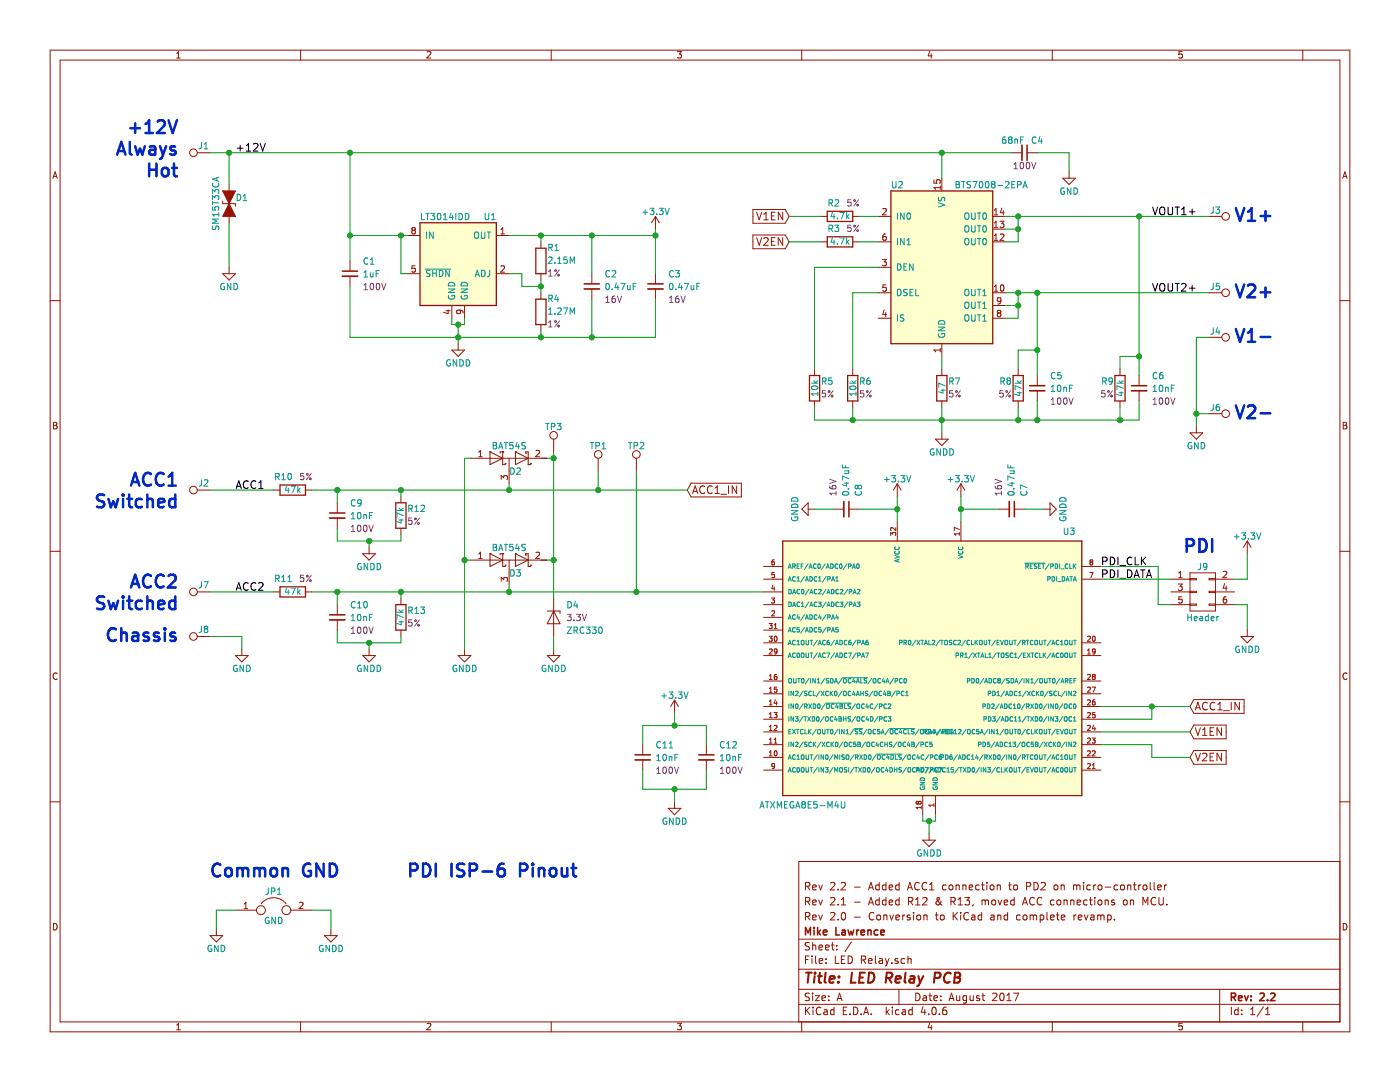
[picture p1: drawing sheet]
<svg xmlns="http://www.w3.org/2000/svg" width="279mm" height="216mm" viewBox="0 0 279 216" stroke-linecap="round" stroke-linejoin="round" font-family="sans-serif">
<g fill="none" stroke="#981200" stroke-width=".25">
<path d="M177.8 38.1h20.3v30.5h-20.3zM83.8 44.4h15.3v16.6h-15.3zM106.9 49.5h2.1v5.1h-2.1zM106.9 59.7h2.1v5.1h-2.1zM165.1 42.2h5.1v2h-5.1zM165.1 47.2h5.1v2.1h-5.1zM161.5 74.9h2.1v5.1h-2.1zM169.2 74.9h2v5.1h-2zM186.9 74.9h2.1v5.1h-2.1zM202.2 74.9h2v5.1h-2zM222.5 74.9h2v5.1h-2zM55.9 96.8h5.1v2h-5.1z"/>
<path d="M55.9 117.1h5.1v2h-5.1zM79 100.3h2v5.1h-2zM156.2 107.9h59.7v50.8h-59.7zM79 120.6h2v5.1h-2z"/>
</g>
<g fill="none" stroke="#981200" stroke-width=".2">
<path d="M10 10h259.4v195.9h-259.4zM12 12h255.4v191.9h-255.4zM35.3 11.6h.7M35.3 10.6l.3-.3v1.3M60 10v2M85.2 10.4l.5-.1 .3 .3-.8 1h.8M110 10v2M135.2 10.3h.8l-.4 .5h.3l.1 .2-.1 .5-.2 .1-.5-.1M160 10v2M185.5 10.2l-.3 1h.8M185.9 10.7v.9M210 10v2"/>
<path d="M235.9 10.3h-.6v.6l.1-.1h.5l.1 .5-.3 .3-.4-.1M260 10v2M10.6 35.6l.4-1.3 .4 1.3M10.7 35.2h.6M39.4 30.5h2.5M45.7 36.8v7.6M186.4 35.9v.6l.6 .1-.1-.2 .1-.5h.5l.2 .2-.2 .5M187.7 37.1v.7M187.7 37.4h-1.3l.3 .4M188 35.6v2.5M201.9 30.5h2.1M205 30.5h2"/>
<path d="M212.1 35.6h2.5l-1.2 1.2zM213.4 34.3v1.3M268 35.6l.4-1.3 .4 1.3M268.1 35.2h.6M10 60h2M44.4 54.6h2.6l-1.3 1.3zM44.4 40.1v.5h2.6v.5M45.7 53.3v1.3M69.8 52.1v2M69.8 55.1v2M81.3 47h2.5M81.3 54.6h2.5"/>
<path d="M82.4 45.9l-.2 .3v.4l.2 .1h.3l.2-.3v-.3l-.2-.2M82.4 45.9l-.2-.2 .2-.3 .5 .1v.2l-.2 .2M82.4 45.9h.3M82.9 53h-.7v.6l.2-.1 .5 .1v.6l-.2 .1-.5-.1M99.1 47h2.5M99.1 54.6h2.5M100 46.7h.7M100 45.8l.3-.4v1.3M100 53.1l.5-.1 .2 .4-.8 .9h.8M107.9 48.3v1.2M107.9 54.6v1.3M107.9 58.4v1.3"/>
<path d="M118.1 54.6v2M118.1 57.7v2M130.8 43.2v2.5M130.8 54.6v2M130.8 57.7v2M130.8 43.2l-.8 1.2M130.8 43.2l.8 1.2M150.3 41.8h6.4l.8 1.4-.8 1.4h-6.4zM150.3 46.9h6.4l.8 1.4-.8 1.3h-6.4zM151 42.3l.5 1.6 .5-1.6M151 47.4l.5 1.5 .5-1.5M152.4 43.9h.9"/>
<path d="M152.4 42.8l.5-.5v1.6M152.4 47.6l.6-.2 .3 .5-.9 1h.9M153.9 43.1h.6M153.9 48.2h.6M154.7 42.3h-.8v1.6h.8M154.7 47.4h-.8v1.5h.8M156.2 42.3v1.6l-.9-1.6v1.6M156.2 47.4v1.5l-.9-1.5v1.5M163.8 48.3h1.3M163.8 43.2h1.3M170.2 48.3h1.2M170.2 43.2h1.2"/>
<path d="M175.3 48.3h2.5M175.3 43.2h2.5M175.3 58.4h2.5M175.3 53.3h2.5M176.1 51.8h.8l-.4 .4 .3 .1v.6l-.1 .1-.6-.1M176.2 41.7l.5-.1 .2 .4-.8 .9h.8M176.8 46.7h-.4l-.2 .3v.7l.2 .3 .4-.2 .1-.4-.1-.2h-.4l-.2 .2M176.8 56.8h-.6v.6l.2-.1 .4 .1v.6l-.1 .1-.5-.1M198.1 48.3h2.6M198.1 43.2h2.6M198.1 58.4h2.6M198.1 45.7h2.6"/>
<path d="M198.4 45.4h.7M198.4 42.9h.7M198.4 58.1h.7M198.4 48h.7M198.4 42l.4-.4v1.3M198.4 44.5l.4-.4v1.3M198.4 47l.4-.3v1.3M198.4 57.2l.4-.4v1.3M199.6 44.1h.8l-.5 .5 .4 .1v.6l-.2 .1-.5-.1M199.6 46.8l.5-.1 .3 .3-.8 1h.8M199.7 56.9l.2-.1a.67 .67 0 0 1 .5 .7 .67 .67 0 0 1-.5 .6l-.3-.5zM199.7 59.9l-.2 .3h-.2l-.3-.3 .1-.5h.4l.2 .2a.84 .84 0 0 1-.3 1.1h-.3"/>
<path d="M199.9 41.5l-.3 .9h.8M200.2 42v.9M241.3 43.2h2.5M241.3 58.4h2.5M267.4 60h2M89 62h.9M89.4 61.8v.8l-.9-.3M90.2 61v2.5M90.2 69.8h2.5l-1.3 1.3zM91.4 68.6v1.2M91.7 61.9l.2 .2v.3l-.2 .2-.5-.1-.1-.4 .3-.2a.84 .84 0 0 1 1 .3v.3M92.7 61v2.5"/>
<path d="M107.9 64.8v1.2M162.6 73.7v1.2M170.2 73.7v1.2M175.3 63.5h2.5M176.5 61.8l-.3 1h.7M176.8 62.3v.9M187.7 69.5v.7M187.7 69.8h-1.3l.3 .4M188 68.6v2.5M188 73.7v1.2M198.1 63.5h2.6M198.1 61h2.6"/>
<path d="M199.3 62.5l-.3-.3 .3-.3 .4 .1v.2l-.2 .3M199.3 62.5l-.3 .2 .1 .4 .2 .1h.2l.2-.3v-.3l-.2-.1M199.3 62.5h.2M203.2 73.7v1.2M207 74.9v2.1M207 78v2M223.5 73.7v1.2M227.3 74.9v2.1M227.3 78v2M241.3 67.3h2.5M10.7 84.3h.4l.3 .2-.3 .4 .3 .2-.2 .5h-.5zM10.7 84.9h.4"/>
<path d="M39.4 97.8h2.5M54.6 97.8h1.3M61 97.8h1.2M80 99.1v1.2M94 91.4h15.2M95.5 91.1h.7M95.5 90.2l.4-.3v1.2M97.8 90.2h.1M97.8 90.2l2.5 1.2-2.5 1.3zM100 95.7v-.8l.5 .4 .1-.4h.6l.1 .2-.1 .6M100.3 90.2h.1M100.3 90.2v2.5h.5v-.2"/>
<path d="M100.3 90.2h-.5v.2M100.8 92.5h.1M101.6 91.4v5.1M102.9 90.2h.1M102.9 90.2l2.5 1.2-2.5 1.3zM104.9 90.4h.1M104.9 90.4v-.2h.5v2.5M105.4 92.7h.1M105.9 92.5h.1M105.9 92.5v.2h-.5M107 90l.4-.1 .3 .3-.8 .9h.8M110.5 87.6v2.6"/>
<path d="M119.4 91.4v2.6M127 91.4v2.6M137.9 96.4h10.1v2.8h-10.1l-.7-1.4zM138.2 98.5l.5-1.5 .5 1.5M138.4 98h.7M140.6 97.1a.72 .72 0 0 0-1 .5 .72 .72 0 0 0 .7 .9l.3-.2M142.1 97.1a.72 .72 0 0 0-1 .5 .72 .72 0 0 0 .7 .9l.3-.2M142.7 98.5h.9M142.7 97.4l.5-.4v1.5M143.9 98.6h1.1M145.4 97v1.5M147 97v1.5l-.9-1.5v1.5"/>
<path d="M162.6 80v1.3M170.2 80v1.3M179.1 96.5v2.6M179.1 96.5l.7 1.3M179.1 96.5l-.8 1.3M186.7 87.6h2.5l-1.2 1.3zM188 80v1.3M188 86.4v1.2M191.8 96.5v2.6M191.8 96.5l.7 1.3M191.8 96.5l-.8 1.3M203.2 80v1.3"/>
<path d="M223.5 80v1.3M237.5 86.4h2.5l-1.2 1.2zM238.8 85.1v1.3M241.3 82.5h2.5M268.1 84.3h.4l.3 .2-.3 .4 .3 .2-.2 .5h-.5zM268.1 84.9h.4M10 110h2M39.4 118.1h2.5M54.6 118.1h1.3M61 118.1h1.2M67.3 100.3v2.1M67.3 103.4v2"/>
<path d="M72.4 110.5h2.5l-1.2 1.3zM73.7 109.2v1.3M80 105.4v1.3M80 119.4v1.2M94 111.8h15.2M95.5 110.5l.4-.3v1.3M95.5 111.5h.7M97.8 110.5h.1M97.8 110.5l2.5 1.3-2.5 1.2zM100 116v-.8l.5 .4 .1-.3h.6l.1 .1-.1 .6M100.3 110.5h.1M100.3 110.5v2.5h.5v-.2"/>
<path d="M100.3 110.5h-.5v.2M100.8 112.8h.1M101.6 111.8v5M102.9 110.5h.1M102.9 110.5l2.5 1.3-2.5 1.2zM104.9 110.7h.1M104.9 110.7v-.2h.5v2.5M105.4 113h.1M105.9 112.8h.1M105.9 112.8v.2h-.5M107 110.3l.4-.1 .3 .3-.8 1h.8M110.5 119.4v7.6"/>
<path d="M152.4 118.1h3.8M152.4 115.6h3.8M152.4 113h3.8M154 119.3h.6l-.3 .4 .3 .1v.4l-.2 .1-.4-.1M154.3 116.7l-.3 .8h.6M154.5 111.7l-.3 .1-.2 .7 .2 .2 .4-.1-.1-.5h-.3l-.2 .2M154.5 117.1v.7M154.6 114.2h-.5l-.1 .5h.5l.1 .5-.2 .1-.4-.1M161.3 101.6h1.3M161.3 100.3v2.6l-1.3-1.3zM166.4 101.6h2M169.4 101.6h2"/>
<path d="M177.7 106.9v-.7l.4 .4 .1-.3h.5l.1 .1-.1 .5M178.8 105.3v.6l-.7-.6-.4 .2 .2 .3M179.1 104.1v3.8M191.5 106.2v.6M191.5 106.5h-1.1l.4 .3M191.5 105.7l-1.1-.5v.7M191.8 104.1v3.8M199.4 101.6h2M202.4 101.6h2.1M208.3 101.6h1.2M209.5 100.3l1.3 1.3-1.3 1.3zM215.9 115.6h3.8"/>
<path d="M215.9 113h3.8M217.5 114.2h.6l-.4 1.1M217.7 112.1l-.2-.1 .2-.3 .4 .1-.2 .3M217.7 112.1l-.2 .2 .2 .4 .4-.1v-.4l-.2-.1M217.7 112.1h.2M233.7 118.1h3.8M233.7 115.6h3.8M235.2 116.5h.7l-.4 .5 .4 .1v.6l-.2 .1-.5-.1M235.2 115.3h.7M235.2 114.4l.4-.4v1.3M235.9 119.1h-.6l-.1 .6 .2-.1 .5 .1v.5l-.2 .1-.5-.1M237.5 114.3h5.1v7.6h-5.1z"/>
<path d="M237.5 115.4h1.3v.3h-1.3M237.5 118h1.3v.2h-1.3M242.6 118.1h3.8M242.6 115.6h3.8M242.6 118h-1.3v.2h1.3M242.6 115.4h-1.3v.3h1.3M244.1 114.1l.5-.1 .2 .4-.8 .9h.8M244.4 116.5l-.3 .9h.8M244.7 119.1h-.4l-.1 .3-.1 .7 .2 .2 .5-.1v-.4l-.1-.2h-.4l-.2 .2M244.7 116.9v.9M248.9 107.9v2.6M248.9 107.9l.8 1.3"/>
<path d="M248.9 107.9l-.7 1.3M267.4 110h2M11.4 134.4a.62 .62 0 0 0-.8 .4 .62 .62 0 0 0 .6 .8l.2-.1M39.4 127h2.5M47 130.8h2.5l-1.2 1.3zM48.3 129.5v1.3M67.3 120.6v2.1M67.3 123.7v2M72.4 130.8h2.5l-1.2 1.3zM73.7 129.5v1.3M80 125.7v1.3M91.4 130.8h2.6l-1.3 1.3z"/>
<path d="M92.7 129.5v1.3M109.2 130.8h2.6l-1.3 1.3zM109.2 121.9h2.6v.5M110.5 129.5v1.3M110.5 121.9l1.3 2.6h-2.6zM134.6 139.7v2.5M134.6 139.7l.8 1.3M134.6 139.7l-.7 1.3M152.4 123.2h3.8M152.4 120.6h3.8M152.4 128.3h3.8M152.4 125.7h3.8"/>
<path d="M152.4 138.4h3.8M152.4 135.9h3.8M152.4 130.8h3.8M153.5 126.9h.6l-.3 .4 .3 .1v.5l-.2 .1-.4-.1M153.5 124.4h.6l-.3 .4 .3 .1v.4l-.2 .1-.4-.1M153.5 134.9l.3-.3v1M153.5 137.4l.3-.3v1M153.5 140l.3-.4v1.1M153.5 129.6l.4-.1 .2 .3-.6 .7h.6M153.5 138.1h.6M153.5 135.6h.6M154 122l.4-.1 .2 .3-.6 .7h.6"/>
<path d="M154.5 124.7l.3-.3v1M154.5 125.4h.6M154.6 127.1l.1-.2a.55 .55 0 0 1 .4 .6 .55 .55 0 0 1-.4 .5l-.2-.4zM154.7 139.6l-.2 .7h.6M155 134.6l-.4 .1-.1 .7 .2 .2 .3-.1v-.5h-.3l-.2 .2M155 140v.7M155 137.1h-.4l-.1 .5 .5-.1v.5l-.1 .1-.4-.1M155.1 129.9l-.2 .2h-.3v-.6h.3l.2 .2-.1 .6-.4 .2M215.9 128.3h3.8M215.9 138.4h3.8M215.9 135.9h3.8M215.9 130.8h3.8"/>
<path d="M217 127.1l.4-.2 .2 .4-.6 .7h.6M217 134.7l.4-.1 .2 .3-.6 .7h.6M217 137.2l.4-.1 .2 .3-.6 .7h.6M217 139.8l.4-.2 .2 .4-.6 .7h.6M217 130.5h.6M217 129.8l.3-.3v1M218 137.1h.6l-.4 1M218.1 127.1l.1-.2a.55 .55 0 0 1 .4 .6 .55 .55 0 0 1-.4 .5l-.2-.4zM218.2 135l-.2-.2 .2-.2 .3 .1-.1 .3M218.2 135l-.2 .2 .2 .4 .3-.1v-.4l-.1-.1M218.2 135h.2M218.5 139.6l-.4 .2-.1 .7 .2 .2 .3-.1v-.5l-.3-.1-.2 .2"/>
<path d="M218.6 129.9l-.2 .2h-.3v-.6h.3l.2 .2-.1 .6-.4 .2M233.7 120.6h3.8M237.5 120.5h1.3v.3h-1.3M238.3 139.6h10v2.7h-10l-.8-1.3zM242.6 120.6h3.8M242.6 120.5h-1.3v.3h1.3M247.6 127h2.6l-1.3 1.3zM248.9 125.7v1.3M268.8 134.4a.62 .62 0 0 0-.8 .4 .62 .62 0 0 0 .6 .8l.2-.1M10 160h2M128.3 148.6v2M128.3 151.6v2.1"/>
<path d="M141 148.6v2M141 151.6v2.1M152.4 153.7h3.8M152.4 151.1h3.8M152.4 148.6h3.8M152.4 146h3.8M152.4 143.5h3.8M152.4 141h3.8M153.5 150.8h.6M153.5 142.5l.3-.3v1M153.5 145l.3-.3v1M153.5 147.6l.3-.3v1"/>
<path d="M153.5 150.1l.3-.3v1M153.5 148.3h.6M153.5 145.7h.6M153.5 143.2h.6M153.5 140.7h.6M154.5 142.2h.6l-.4 .4 .3 .1v.4l-.1 .1-.4-.1M154.5 144.8l.4-.1 .2 .3-.6 .7h.6M154.5 148.3h.6M154.5 147.6l.3-.3v1M154.6 152.8l-.2 .2-.3-.1v-.5l.3-.1 .2 .3v.5l-.5 .3M154.6 149.9l.1-.1a.55 .55 0 0 1 .4 .5 .55 .55 0 0 1-.4 .5l-.2-.4zM184.1 158.7v3.9"/>
<path d="M186.7 158.7v3.9M215.9 153.7h3.8M215.9 151.1h3.8M215.9 148.6h3.8M215.9 146h3.8M215.9 143.5h3.8M215.9 141h3.8M217 152.5l.4-.2 .2 .4-.6 .7h.6M217 149.9l.4-.1 .2 .3-.6 .7h.6M217 142.3l.4-.1 .2 .3-.6 .7h.6M217 144.8l.4-.1 .2 .3-.6 .7h.6M217 147.4l.4-.1 .2 .3-.6 .7h.6"/>
<path d="M218 147.3h.6l-.4 .4 .3 .1v.4l-.1 .1-.4-.1M218 153.4h.6M218 149.9l.4-.1 .2 .3-.6 .7h.6M218 152.7l.3-.4v1.1M218.2 144.7l-.2 .7h.6M218.5 145.1v.6M218.5 142.2h-.4l-.1 .5 .5-.1v.5l-.1 .1-.4-.1M238.3 144.7h6.4v2.7h-6.4l-.8-1.4zM238.3 149.8h6.4v2.7h-6.4l-.8-1.4zM238.6 145.2l.5 1.5 .5-1.5M238.6 150.3l.5 1.5 .5-1.5M238.6 141.7l.5-1.6 .5 1.6"/>
<path d="M238.7 141.2h.7M240 146.7h.9M240 145.6l.4-.4v1.5M240 150.4l.6-.1 .3 .4-1 1.1h1M240.9 140.3a.72 .72 0 0 0-1 .5 .72 .72 0 0 0 .7 .9l.3-.2M241.5 145.9h.5M241.5 151h.5M242.2 145.2h-.7v1.5h.7M242.2 150.3h-.7v1.5h.7M242.5 140.3a.72 .72 0 0 0-1.1 .5 .72 .72 0 0 0 .8 .9l.3-.2M243 141.7h.9M243 140.6l.5-.5v1.6"/>
<path d="M243.8 145.2v1.5l-.9-1.5v1.5M243.8 150.3v1.5l-.9-1.5v1.5M244.2 141.8h1.2M245.7 140.1v1.6M247.3 140.1v1.6l-.8-1.6v1.6M267.4 160h2M133.3 161.3h2.6l-1.3 1.3zM134.6 160v1.3M160.8 176.9l.7-.1 .1-.2-.1-.4-.2-.1h-.5v1.5M160.8 179.9l.7-.1 .1-.2-.1-.4-.2-.1h-.5v1.5M161.1 179.9l.5 .7M161.1 176.9l.5 .7"/>
<path d="M162.2 177.1l.7-.2-.1-.2-.4-.1-.2 .2 .1 .7h.5M163.4 179.6l.4 1 .3-1M163.4 176.6l.4 1 .3-1M165.8 179.2l.5-.1 .3 .4-.9 1.1h.9M165.8 176.2l.5-.1 .3 .4-.9 1.1h.9M167.3 177.4v.2M167.9 176.2l.6-.1 .3 .4-1 1.1h1M167.9 179.5l.4-.4v1.5M170.5 177h1.2M173.3 177.6l.5-1.5 .5 1.5M173.5 177.1h.7M175.5 179.7l-.5-.1-.2 .3v.5l.2 .2 .5-.1"/>
<path d="M175.5 176.1v1.5M175.5 179.1v1.5M175.5 176.7l-.5-.1-.2 .3v.5l.2 .2 .5-.1M176.8 179.7l-.4-.1-.3 .3 .1 .5 .2 .2 .4-.1M176.8 176.7l-.4-.1-.3 .3 .1 .5 .2 .2 .4-.1M176.8 176.1v1.5M176.8 179.1v1.5M177.4 177.1l.8-.2-.1-.2-.4-.1-.3 .2 .1 .7h.6M179.5 176.7l-.5-.1-.3 .3 .1 .5 .2 .2 .5-.1M179.5 179.7l-.5-.1-.3 .3 .1 .5 .2 .2 .5-.1M179.5 176.1v1.5M179.5 179.1v1.5"/>
<path d="M181.1 177.6l.5-1.5 .5 1.5M181.2 177.1h.7M181.3 179.9l.7-.1 .2-.2-.1-.4-.2-.1h-.6v1.5M181.7 179.9l.5 .7M182.7 179.5l.5-.4v1.5M183.3 160.1l.2-.2 .3 .2-.2 .4-.3-.2M183.3 160.1l-.2-.2-.3 .2 .2 .4 .3-.2M183.3 160.1v.2M183.5 176.2a.71 .71 0 0 0-1 .5 .71 .71 0 0 0 .7 .9l.3-.2M183.8 160.9v.5M183.8 161.1h-1l.3 .3M184.1 167.6h2.6l-1.3 1.3z"/>
<path d="M184.1 179.2l.6-.1 .3 .4-.9 1.1h.9M185 176.2a.71 .71 0 0 0-1 .5 .71 .71 0 0 0 .7 .9l.3-.2M185.4 166.4v1.2M185.5 177.6h.9M185.5 176.5l.5-.4v1.5M186.4 160.4v.5M186.4 160.7h-1l.3 .2M187.8 179.8l-.3 .6a.41 .41 0 0 1-.6 .1 .41 .41 0 0 1 0-.6l.6-.6-.2-.2h-.2a1.46 1.46 0 0 0 .9 1.5M188.8 176.7l-.4-.1-.3 .3 .1 .5 .2 .2 .4-.1M189.5 176.7l.2-.1 .4 .1 .1 .6-.2 .2-.3 .1-.2-.2zM189.8 179.9l.7-.1 .2-.2-.1-.4-.2-.1h-.6v1.5M190.1 179.9l.6 .7"/>
<path d="M190.8 176.7l.2-.1 .4 .1v.9M190.8 176.6v1M191.2 179.5l.4-.4v1.5M192.2 176.7l.2-.1 .3 .1 .1 .9M192.2 176.6v1M192.6 179.1h.9l-.5 .6 .4 .1v.6l-.2 .2-.6-.2M193.4 177.1l.7-.2v-.2l-.5-.1-.2 .2 .1 .7h.6M195.4 176.7l-.4-.1-.3 .3 .1 .5 .2 .2 .4-.1M195.9 176.6h.5M196 179.7l.4-.1 .2 .2M196 179.6v1M196.1 176.1v1.3l.3 .2"/>
<path d="M196.6 179.8a.36 .36 0 0 1 .4-.2 .36 .36 0 0 1 .3 .2v.8M196.6 179.8v.8M197 176.1v.1M197 176.6v1M197.7 176.7l.2-.1 .4 .1 .1 .6-.2 .2-.3 .1-.2-.2zM198 179.7l.2-.1 .4 .1 .1 .6-.1 .2-.4 .1-.2-.2zM199 176.6v1M199 176.7l.2-.1 .4 .1v.9M199.2 179.6l.3 1 .4-1M201.3 176.6h.6M201.5 176.1v1.3l.4 .2M202.4 176.7l.2-.1 .4 .1 .1 .6-.2 .2-.3 .1-.2-.2z"/>
<path d="M202.4 179.7l-.4-.1-.3 .3 .1 .5 .2 .2 .4-.1M202.4 179.1v1.5M204.9 176.9l.7-.1 .1-.2-.1-.4-.2-.1h-.5v1.5M206.3 176.1a.76 .76 0 0 1 .9 .7 .76 .76 0 0 1-.9 .8zM206.4 179.2a.71 .71 0 0 0-1 .5 .71 .71 0 0 0 .7 .9l.3-.2M207.8 176.2l.6-.1 .2 .4-.9 1.1h.9M207.9 179.2a.71 .71 0 0 0-1 .5 .71 .71 0 0 0 .7 .9l.3-.2M210.3 179.7l-.4-.1-.3 .3 .1 .5 .2 .2 .4-.1M210.4 176.7l.2-.1 .4 .1 .1 .6-.1 .2-.4 .1-.2-.2zM211 179.7l.2-.1 .4 .1 .1 .6-.1 .2-.4 .1-.2-.2zM211.8 176.7l.2-.1 .3 .1 .1 .9M211.8 176.6v1"/>
<path d="M212.3 179.7l.2-.1 .4 .1 .1 .9M212.3 179.6v1M213.7 179.7l.2-.1 .4 .1v.9M213.7 179.6v1M214.2 176.7l.5-.1 .2 .2M214.2 176.6v1M214.9 176.8a.36 .36 0 0 1 .3-.2 .36 .36 0 0 1 .3 .2v.8M214.9 176.8v.8M216.3 176.1v.1M216.3 176.6v1M217 179.7l-.5-.1-.2 .3v.5l.2 .2 .5-.1M217.4 179.6h.6"/>
<path d="M217.6 176.7l-.4-.1-.3 .3 .1 .5 .2 .2 .4-.1M217.6 179.1v1.3l.4 .2M218.3 176.6v1M218.5 179.1v.1M218.5 179.6v1M218.7 176.6l-.4 .3M219.2 179.7l.2-.1 .4 .1 .1 .6-.1 .2-.4 .1-.2-.2zM219.2 176.7l.2-.1 .4 .1 .1 .6-.1 .2-.4 .1-.2-.2zM220.5 179.7l.3-.1 .3 .1 .1 .9M220.5 179.6v1M220.5 177h1.2M222.4 179.7a.37 .37 0 0 0-.6 .1l.1 .2 .5 .1 .1 .2-.3 .3-.4-.1"/>
<path d="M223 176.7l-.4-.1-.3 .3 .1 .5 .2 .2 .4-.1M223.7 176.7l.2-.1 .4 .1 .1 .6-.1 .2-.4 .1-.2-.2zM224.3 179.7l.2-.1 .4 .1 .1 .6-.2 .2-.3 .1-.2-.2zM225 176.7l.2-.1 .4 .1 .1 .9M225 176.6v1M225.6 179.7l.2-.1 .4 .1v.9M225.6 179.6v1M226.2 176.6h.5M226.4 176.1v1.3l.3 .2M227.3 176.6v1M227.7 176.6l-.4 .3M228.2 176.7l.2-.1 .4 .1 .1 .6-.1 .2-.4 .1-.2-.2z"/>
<path d="M229.5 176.1v1.3l.2 .2M230.3 176.1v1.3l.2 .2M230.7 179.2a.71 .71 0 0 0-1 .5 .71 .71 0 0 0 .7 .9l.3-.2M231 177.1l.7-.2v-.2l-.4-.1-.3 .2 .1 .7h.6M231.3 179.1v1.2l.3 .3h.3l.3-.3v-1.2M232.4 176.6v1M232.8 176.6l-.4 .3M267.4 171.9h-108v32M10.7 184.3a.65 .65 0 0 1 .7 .6 .65 .65 0 0 1-.7 .7zM41.9 186.7h2.5l-1.2 1.3zM43.2 185.4v1.3M47 181.6h4.2"/>
<path d="M48.7 181.3h.7M48.7 180.4l.4-.4v1.3M52.1 180.3a3.1 3.1 0 0 1 5 .1M58 181.6h4.2M59.8 180.1l.4-.1 .3 .4-.8 .9h.8M64.8 186.7h2.5l-1.3 1.3zM66 185.4v1.3M159.4 197.4h108M159.4 193.4h108M159.4 187.4h108M160.8 182.9l.7-.1 .1-.2-.1-.4-.2-.1h-.5v1.5M160.8 191.5h.5"/>
<path d="M161.1 182.9l.5 .7M161.5 190.8h-.7v1.5M161.5 198.2h-.5l-.3 .3 .1 .3 .7 .3v.4l-.2 .2-.6-.1M161.5 188.1h-.5l-.3 .2 .1 .3 .7 .4v.4l-.2 .2-.6-.1M162.1 190.8v.1M162.1 191.3v1M162.2 180.1l.7-.2-.1-.2-.4-.1-.2 .2 .1 .7h.5M162.2 183.1l.7-.2-.1-.2-.4-.1-.2 .2 .1 .7h.5M162.2 188.1v1.5M162.2 198.2v.1M162.2 198.7v1M162.2 188.7l.2-.1h.4v1"/>
<path d="M162.7 198.7h.8l-.8 1h.8M162.8 190.8v1.2l.2 .3M163.4 182.6l.4 1 .3-1M163.4 189.1l.8-.2-.1-.3h-.4l-.3 .2 .1 .7h.6M163.5 191.8l.7-.2-.1-.3h-.4l-.2 .2 .1 .7h.5M164 199.2l.7-.2v-.2l-.4-.1-.3 .2 .1 .7h.6M164.7 189.1l.8-.2-.1-.3h-.4l-.3 .2 .1 .7h.6M164.8 192.1v.2M164.8 191.3v.2M165.4 199.5v.2M165.4 198.8v.1M165.8 182.2l.5-.1 .3 .4-.9 1.1h.9"/>
<path d="M165.9 188.6h.6M166.1 188.1v1.3l.4 .2M166.7 190.8v1.5h.7M167 188.6v.2M167 189.4v.2M167.1 199.7l.4-1.5 .5 1.5M167.2 199.2h.7M167.3 183.4v.2M167.3 180.4v.2M167.9 180.6h.9M167.9 191.5h.5M168 182.2l.2-.1a.8 .8 0 0 1 .6 .7 .8 .8 0 0 1-.6 .8l-.2-.2-.1-.4z"/>
<path d="M168.6 190.8h-.7v1.5h.7M169.3 190.8a.76 .76 0 0 1 .8 .7 .76 .76 0 0 1-.8 .8zM169.9 188l-1.3 1.9M170.5 180h1.2M170.5 183h1.2M171.9 191.5h.7l.2-.2-.1-.4-.2-.1h-.6v1.5M172.3 191.5l.5 .8M173.3 191.8l.7-.2v-.3h-.4l-.3 .2 .1 .7h.6M173.3 180.6l.5-1.5 .5 1.5M173.5 180.1h.7M174.4 182.2a.71 .71 0 0 0-1 .5 .71 .71 0 0 0 .7 .9l.3-.2M174.7 190.8v1.2l.2 .3"/>
<path d="M175 182.7l.2-.1 .5 .1v.6l-.1 .2-.4 .1-.2-.2zM175.5 191.3h.6v1M176.1 191.6l-.5 .1-.2 .2 .2 .4 .5-.1M176.4 182.7l.2-.1 .4 .1v.9M176.4 182.6v1M176.7 191.3l.3 1M177 192.3l-.1 .3-.2 .2M177.4 191.3l-.4 1M177.4 180.1l.8-.2-.1-.2-.4-.1-.3 .2 .1 .7h.6M177.6 182.6l.3 1 .4-1M178 192.1v.2M178.8 183.1l.7-.2v-.2l-.5-.1-.2 .2 .1 .7h.6"/>
<path d="M179.2 191.3a.37 .37 0 0 0-.6 .2l.1 .2 .5 .1 .1 .2-.3 .3-.4-.1M179.4 197.4v3M180.2 182.6v1M180.5 191.3h-.4l-.3 .2 .1 .6 .2 .2 .4-.1M180.6 182.6l-.4 .3M181.2 191.4l.2-.1h.4v1M181.2 190.8v1.5M181.6 182.7a.37 .37 0 0 0-.6 .1l.1 .2 .5 .1 .1 .2-.2 .3-.5-.1M182.3 182.1v.1M182.3 182.6v1M182.7 180.6h.9M182.8 198.2a.76 .76 0 0 1 .8 .7 .76 .76 0 0 1-.8 .8z"/>
<path d="M183 182.7l.2-.1 .5 .1v.6l-.1 .2-.4 .1-.2-.2zM184.3 198.8h.5l.1 .9M184.4 182.7l.2-.1 .4 .1v.9M184.4 182.6v1M184.9 199l-.5 .1-.2 .2 .2 .4 .5-.1M185.4 198.7h.6M185.6 198.2v1.3l.4 .2M186.4 199.2l.7-.2-.1-.2-.4-.1-.2 .2 .1 .7h.5M186.7 182.6h.5M186.9 182.1v1.3l.3 .2M187.7 182.7l.2-.1 .5 .1v.6l-.1 .2-.4 .1-.2-.2zM187.8 199.5v.2"/>
<path d="M187.8 198.8v.1M189.4 199.7l.5-1.5 .5 1.5M189.5 199.2h.7M190.2 182.1v1.5M190.4 182.7l.7 .9M190.9 198.7l.1 .9 .3 .1 .2-.2M191.1 182.1l-.9 .8M191.2 180.6h.9M191.5 198.7v1M191.7 182.1v.1M191.7 182.6v1M192.9 198.8l-.4-.1-.3 .3 .1 .5 .2 .2 .4-.1"/>
<path d="M192.9 198.7l-.1 1.3-.2 .2-.3-.1M193.3 182.2a.71 .71 0 0 0-1 .5 .71 .71 0 0 0 .7 .9l.3-.2M193.6 198.7l.1 .9 .3 .1 .2-.2M193.9 182.7h.6l.1 .9M194.2 180.5l-.1 .3M194.2 198.7v1M194.6 182.9l-.5 .1-.2 .2 .2 .4 .5-.1M195.5 198.8a.37 .37 0 0 0-.6 .1v.2l.6 .1v.2l-.2 .3-.4-.1M195.9 182.7l-.4-.1-.3 .3 .1 .5 .2 .2 .4-.1M195.9 182.1v1.5M196 198.7h.5M196.2 198.2v1.3l.3 .2"/>
<path d="M197.8 182.7h.5l.1 .9M198.1 198.3l.6-.1 .3 .4-1 1.1h1M198.4 182.9l-.5 .1-.2 .2 .2 .4 .5-.1M199.1 182.7l.2-.1 .4 .1v.9M199.1 182.6v1M199.7 198.3l.2-.1a.8 .8 0 0 1 .5 .7 .8 .8 0 0 1-.5 .8l-.2-.2-.2-.4zM200.4 180.1l.7-.2v-.2l-.5-.1-.2 .2 .1 .7h.6M200.9 199.7h.9M200.9 198.6l.5-.4v1.5M201.1 182.7l-.4-.1-.3 .3 .1 .5 .2 .2 .4-.1M201.1 182.1v1.5M202.3 198.2h1l-.7 1.5"/>
<path d="M203.6 182.7l-.5-.1-.2 .3v.5l.2 .2 .5-.1M204.1 180.6l.4-1.5 .6 1.5M204.2 180.1h.7M204.2 182.7l.2-.1 .5 .1 .1 .6-.2 .2-.4 .1-.2-.2zM205.6 182.7l.4-.1 .2 .2M205.6 182.6v1M206.2 182.8a.36 .36 0 0 1 .4-.2 .36 .36 0 0 1 .3 .2v.8M206.2 182.8v.8M207.6 182.7l.4-.1 .3 .3-.1 .6h-.6M207.6 182.6v1.5M208.9 182.1v1.3l.2 .2M209.7 183.1l.7-.2-.1-.2-.4-.1-.2 .2v.7h.6"/>
<path d="M210.8 182.6h.6M211 182.1v1.3l.4 .2M211.8 183.1l.7-.2v-.2l-.5-.1-.2 .2 .1 .7h.6M214.3 182.6v1M214.8 182.6l-.5 .3M215 180.1l.7-.2-.1-.2-.4-.1-.2 .2v.7h.6M215.2 183.1l.7-.2-.1-.2-.4-.1-.2 .2 .1 .7h.5M216.4 182.6l.4 1 .3-1M217.7 182.7h.6v.9M218.3 182.9l-.4 .1-.3 .2 .3 .4 .4-.1M219 182.7l.5-.1 .2 .2M219 182.6v1"/>
<path d="M219.7 182.8a.36 .36 0 0 1 .3-.2 .36 .36 0 0 1 .3 .2v.8M219.7 182.8v.8M221.1 182.7l.4-.1 .3 .3-.2 .6h-.5M221.1 182.6v1.5M222.4 183.4v.2M228.1 180.6v-1.5l.5 1 .5-1v1.5M232.9 180.4v.2M243.4 197.4v6.5M268.1 184.3a.65 .65 0 0 1 .7 .6 .65 .65 0 0 1-.7 .7zM35.3 204.5l.3-.3v1.3M35.3 205.5h.7M60 203.9v2"/>
<path d="M85.2 204.3l.5-.1 .3 .3-.8 1h.8M110 203.9v2M135.2 204.2h.8l-.4 .5h.3l.1 .2-.1 .5-.2 .1-.5-.1M159.4 200.4h108M160 203.9v2M160.8 201v1.5M161 201.6l.6 .9M161.6 201l-.8 .8M162.3 201v.1M162.3 201.5v1M163.8 201.1a.71 .71 0 0 0-1 .5 .71 .71 0 0 0 .8 .9l.2-.2M164.5 201.5h.5l.1 1"/>
<path d="M165.1 201.8l-.5 .1-.2 .2 .2 .4 .5-.1M166.4 201.5h-.4l-.3 .3 .1 .5 .2 .2 .4-.1M166.4 201v1.5M168.3 201.7h.5M169 201h-.7v1.5h.7M169.6 202.3v.2M170.4 201a.76 .76 0 0 1 .8 .7 .76 .76 0 0 1-.8 .8zM171.9 202.3v.2M172.4 202.5l.4-1.5 .6 1.5M172.5 202h.7M173.9 202.3v.2M176.9 201v1.5"/>
<path d="M177 201.9l.4 .6M177.4 201.5l-.5 .5M178.1 201v.1M178.1 201.5v1M179.4 201.5h-.4l-.3 .3 .1 .5 .2 .2 .4-.1M180.1 201.5h.6v1M180.7 201.8l-.5 .1-.2 .2 .2 .4 .5-.1M182.1 201.5h-.5l-.2 .3v.5l.2 .2 .5-.1M182.1 201v1.5M184.2 200.9l-.4 1.1h1M184.6 201.5v1M185.3 202.3v.2"/>
<path d="M185.5 204.1l-.3 1h.8M185.9 204.6v.9M186.1 201.1l.2-.1a.8 .8 0 0 1 .6 .7 .8 .8 0 0 1-.6 .8l-.2-.2-.1-.4zM187.5 202.3v.2M188.8 201h-.4a1.11 1.11 0 0 0-.1 1.4l.4 .1 .2-.2 .1-.5-.3-.3-.4 .1-.2 .2M210 203.9v2M235.9 204.2h-.6v.6l.1-.1h.5l.1 .5-.3 .3-.4-.1M245.7 201v1.5M247.1 201.5h-.4l-.3 .3 .1 .5 .2 .2 .4-.1M247.1 201v1.5M247.8 202.3v.2M247.8 201.5v.2"/>
<path d="M249.6 202.5h.8M249.6 201.4l.4-.4v1.5M252.1 200.9l-1.2 1.9M252.6 202.5h.8M252.6 201.4l.4-.4v1.5M260 203.9v2"/>
<circle cx="38.6" cy="30.5" r=".76"/>
<circle cx="244.6" cy="58.4" r=".76"/>
<circle cx="244.6" cy="43.2" r=".76"/>
<circle cx="244.6" cy="67.3" r=".76"/>
<circle cx="38.6" cy="97.8" r=".76"/>
<circle cx="110.5" cy="86.9" r=".76"/>
<circle cx="119.4" cy="90.7" r=".76"/>
<circle cx="127" cy="90.7" r=".76"/>
<circle cx="244.6" cy="82.6" r=".76"/>
<circle cx="38.6" cy="118.1" r=".76"/>
<circle cx="38.6" cy="127" r=".76"/>
<circle cx="52.1" cy="181.6" r=".89"/>
<circle cx="57.1" cy="181.6" r=".89"/>
</g>
<g fill="none" stroke="#009596" stroke-width=".2">
<path d="M40.2 28.4v1.1l-.5 .2M40.8 29.7h.7M40.8 28.8l.3-.4v1.3M42.4 38.6v-.8l.5 .5 .1-.4h.5l.2 .1-.2 .6M42.4 39.8v-.8l.5 .5 .1-.4h.5l.2 .2-.2 .5M42.5 36.6a.61 .61 0 0 0 .4 .8 .61 .61 0 0 0 .8-.6l-.2-.2M43.3 35.5v.5M43.7 35.3l-1.3 .5 1.3 .4M47.3 38.8a.64 .64 0 0 1 .7 .6 .64 .64 0 0 1-.7 .6zM48.5 39.1l.4-.3v1.2M166.7 40l.5-.1 .2 .3-.8 .9h.8M178.1 36.2v1l.2 .3h.3l.2-.3v-1"/>
<path d="M179.4 36.3l.5-.1 .2 .4-.8 .9h.8M187.3 39.4v.5l.2 .2 .3-.1 .3-.6h.3l.1 .2v.5M190.8 36.2h.4l.3 .2-.3 .4 .3 .1v.3l-.2 .3h-.5zM190.8 36.8h.4M191.9 36.2h.7M192.3 36.2v1.3M193.7 36.3h-.7v.4l.6 .2 .1 .3-.2 .3-.5-.1M194.1 36.2h.9l-.6 1.3M195.5 36.3l.2-.1a.67 .67 0 0 1 .5 .7 .67 .67 0 0 1-.5 .6l-.3-.5zM196.7 36.3l.2-.1a.67 .67 0 0 1 .5 .7 .67 .67 0 0 1-.5 .6l-.3-.5zM198.1 36.8l-.2-.3 .2-.3 .4 .1 .1 .2-.3 .3M198.1 36.8l-.2 .2v.4l.2 .1h.2l.3-.3-.1-.3-.2-.1"/>
<path d="M198.1 36.8h.2M199.1 37h1M200.6 27.3l-.3 .1-.2 .2v.7l.2 .3 .4-.1 .1-.5-.2-.1-.3-.1-.2 .2M200.7 36.3l.4-.1 .3 .4-.8 .9h.8M201.5 27.9l-.2-.3 .2-.3 .4 .1 .1 .2-.2 .3M201.5 27.9l-.2 .2v.4l.2 .1h.3l.2-.3-.1-.3-.1-.1M201.5 27.9h.3M201.9 36.8h.5M202.5 27.9l.2-.2 .3 .1 .1 .8M202.5 36.2h-.6v1.3h.6M202.5 27.7v.9M203.1 36.9l.6-.1v-.5l-.6-.1v1.3"/>
<path d="M203.7 27.9h.4M204.2 37.5l.4-1.3 .4 1.3M204.3 27.3h-.6v1.3M204.3 37.1h.6M206.8 27.4a.61 .61 0 0 0-.9 .5 .61 .61 0 0 0 .6 .7l.3-.1M207.5 27.3l-.2 .9h.7M207.8 27.7v.9M212.4 37.5a.59 .59 0 0 0-.7 .6 .59 .59 0 0 0 .7 .6v-.5h-.2M213.7 37.5v1.3l-.7-1.3v1.3M214.3 37.5a.64 .64 0 0 1 .7 .6 .64 .64 0 0 1-.7 .7zM42.4 41.3v.6h.6l-.1-.1 .1-.5h.5l.2 .2-.2 .4M42.4 40.1v.7"/>
<path d="M42.4 40.5h1.3M42.4 45.1l.1 .7h.4l.2-.6 .3-.1 .3 .2-.1 .5M43.7 42.8h-1.3l.3 .4M43.7 42.4v.8M43.7 43.7h-1.3l.9 .4-.9 .5h1.3M44.8 56.6a.59 .59 0 0 0-.8 .6 .59 .59 0 0 0 .8 .5v-.4h-.2M46.1 56.5v1.3l-.7-1.3v1.3M46.7 56.5a.64 .64 0 0 1 .7 .7 .64 .64 0 0 1-.7 .6zM48.5 40h.8M72.6 55.3h.8M72.6 54.4l.4-.4v1.3M73.4 51.6a.61 .61 0 0 0-.8 .4 .61 .61 0 0 0 .6 .7l.2-.1"/>
<path d="M73.9 52.7h.7M73.9 51.8l.4-.3v1.2M73.9 54.4l.1 .8 .3 .1 .1-.2M74.4 54.4v.9M75.1 54.6h.4M75.7 54h-.6v1.3M84.1 42.6v1.2h.6M84.8 53.7h5.2M85 42.6h.7M85.1 46.3v1.3M85.3 42.6v1.2M85.8 54h-.7v.4l.6 .2 .1 .3-.2 .3-.5-.1"/>
<path d="M86 42.6h.8l-.5 .5 .4 .1v.5l-.2 .1-.5-.1M86.4 53.9v1.3M86.4 54.5h.7M86.5 46.3v1.3l-.7-1.3v1.3M87.1 53.9v1.3M87.4 42.7l.2-.1a.67 .67 0 0 1 .4 .6 .67 .67 0 0 1-.4 .6l-.3-.4zM87.7 53.9a.64 .64 0 0 1 .7 .7 .64 .64 0 0 1-.7 .6zM88.5 43.8h.7M88.5 42.9l.3-.3v1.2M89.5 57.7h1.3l-1.3 .7h1.3M89.5 59a.59 .59 0 0 0 .6 .7 .59 .59 0 0 0 .6-.7l-.5-.1v.3M89.5 56.6a.69 .69 0 0 1 .8-.2 .69 .69 0 0 1 .5 .6h-1.3z"/>
<path d="M89.7 53.9v1.3l-.7-1.3v1.3M90 42.5l-.3 .9h.8M90.3 43v.8M91 42.6v1.2M91.6 42.6a.64 .64 0 0 1 .7 .6 .64 .64 0 0 1-.7 .6zM92 57.7h1.3l-1.3 .7h1.3M92.1 59a.59 .59 0 0 0 .5 .7 .59 .59 0 0 0 .6-.7l-.5-.1v.3M92.1 56.6a.69 .69 0 0 1 .8-.2 .69 .69 0 0 1 .4 .6h-1.3zM92.9 42.6a.64 .64 0 0 1 .7 .6 .64 .64 0 0 1-.7 .6zM94.7 46.5l.3-.2 .4 .1a.83 .83 0 0 1-.2 1.2 .44 .44 0 0 1-.5-.5zM94.8 55.2l.4-1.3 .5 1.3M95 54.8h.6"/>
<path d="M96.1 46.3v1l.2 .3h.2l.3-.3v-1M96.1 53.9a.64 .64 0 0 1 .7 .7 .64 .64 0 0 1-.7 .6zM96.8 42.6v1l.3 .2h.2l.2-.2v-1M97.2 46.3h.7M97.6 46.3v1.3M97.7 53.9v1.1l-.4 .2M98.1 43.8h.7M98.1 42.9l.4-.3v1.2M109.5 51.4l.5-.1 .2 .3-.8 1h.8M109.5 49.4l.6-.1 .1-.5-.7-.1v1.3M109.5 59.6l.6-.1 .1-.5-.7-.1v1.3M109.8 49.4l.4 .6"/>
<path d="M109.8 59.6l.4 .6M110.7 50h.8M110.7 49.1l.4-.4v1.3M110.7 52.4v.2M111 58.8l-.3 .9h.8M111.3 52.6h.7M111.3 51.6l.4-.3v1.3M111.3 59.3v.9M113.2 51.3h-.6l-.1 .6 .2-.1 .5 .1v.5l-.2 .2-.5-.2M113.8 52.6v-1.3l.4 .9 .4-.9v1.3M121 56.6l.2-.1a.67 .67 0 0 1 .4 .7 .67 .67 0 0 1-.4 .6l-.3-.5zM121.7 54.1a.61 .61 0 0 0-.9 .4 .61 .61 0 0 0 .6 .8l.3-.2"/>
<path d="M122.2 54.1l.5-.1 .2 .4-.8 .9h.8M122.2 57.7v.1M123 56.5l-.3 .9h.8M123.3 56.9v.9M123.9 56.5h.8l-.5 1.3M125.2 56.9l.1 .8 .3 .1 .2-.1M125.8 56.9v.9M126.4 57.1h.4M127 56.5h-.6v1.3M128.3 42.3h.9M128.8 41.9v.9M129.7 41.6h.8l-.4 .4 .4 .1v.6l-.2 .1-.6-.1"/>
<path d="M131.1 42.7v.1M131.5 41.6h.8l-.4 .4 .4 .1v.6l-.2 .1-.6-.1M132.7 41.6l.4 1.2 .5-1.2M133.7 56.6l.2-.1a.67 .67 0 0 1 .4 .7 .67 .67 0 0 1-.4 .6l-.3-.5zM134.4 54.1a.61 .61 0 0 0-.9 .4 .61 .61 0 0 0 .6 .8l.3-.2M134.8 54h.8l-.4 .5 .3 .1v.5l-.1 .2-.6-.2M134.9 57.7v.1M135.7 56.5l-.3 .9h.8M136 56.9v.9M136.6 56.5h.8l-.5 1.3M137.9 56.9l.1 .8 .3 .1 .2-.1M138.5 56.9v.9"/>
<path d="M139.1 57.1h.4M139.7 56.5h-.6v1.3M165.5 40.5l.6-.1v-.4l-.6-.1v1.2M165.5 45.6l.6-.1v-.5l-.6-.1v1.3M165.8 45.6l.4 .6M165.8 40.5l.4 .6M166.1 47.4l-.2 .9h.7M166.1 42.3l-.2 .9h.7M166.4 42.8v.9M166.4 47.9v.8M166.6 44.9h.8l-.4 .5 .3 .1v.6l-.1 .1-.6-.1M167.1 48.6v.1"/>
<path d="M167.1 43.5v.2M167.6 47.5h.9l-.6 1.2M167.6 42.4h.9l-.6 1.3M169 42.4v1.3M169 47.5v1.2M169.1 48.3l.3 .4M169.1 43.2l.3 .5M169.4 47.9l-.4 .5M169.4 42.8l-.4 .5M179.1 52.7a.64 .64 0 0 1 .7 .6 .64 .64 0 0 1-.7 .6zM179.1 57.7a.64 .64 0 0 1 .7 .7 .64 .64 0 0 1-.7 .6zM179.1 42.5v1.3"/>
<path d="M179.1 47.6v1.2M180.4 53.2h.4M180.4 42.5v1.3l-.7-1.3v1.3M180.4 47.6v1.2l-.7-1.2v1.2M181 52.7h-.6v1.2h.6M181 48.8h.7M181 47.9l.4-.3v1.2M181.1 57.8l-.5-.1-.3 .3 .1 .3 .6 .2v.4l-.2 .1-.5-.1M181.1 42.6l.2-.1a.67 .67 0 0 1 .4 .6 .67 .67 0 0 1-.4 .7l-.3-.5zM181.6 58.3h.4M182.2 57.7h-.6v1.3h.6M182.2 52.7v1.2l-.7-1.2v1.2"/>
<path d="M182.8 57.7v1.3h.6M187.3 40.5l1.2 .4-1.2 .4M192.6 45.2l.2-.2 .4 .1a.83 .83 0 0 1-.1 1.2 .44 .44 0 0 1-.6-.4zM192.6 47.8l.2-.2h.4a.83 .83 0 0 1-.1 1.2 .44 .44 0 0 1-.6-.4zM192.6 57.9l.2-.2 .4 .1a.83 .83 0 0 1-.1 1.2 .44 .44 0 0 1-.6-.4zM192.7 42.5h.5a.83 .83 0 0 1-.1 1.3 .44 .44 0 0 1-.6-.5zM193.9 42.5v1l.2 .3h.3l.2-.3v-1M193.9 45v1.1l.2 .2h.3l.2-.2v-1.1M193.9 47.6v1l.2 .2h.3l.2-.2v-1M193.9 57.7v1.1l.2 .2h.3l.2-.2v-1.1M195 47.6h.8M195 42.5h.8"/>
<path d="M195 57.7h.8M195 45h.8M195.4 42.5v1.3M195.4 45v1.3M195.4 47.6v1.2M195.4 57.7v1.3M196.1 59h.7M196.1 58.1l.4-.4v1.3M196.2 45.1l.2-.1a.67 .67 0 0 1 .5 .7 .67 .67 0 0 1-.5 .6l-.3-.5zM196.2 47.7l.2-.1a.67 .67 0 0 1 .5 .6 .67 .67 0 0 1-.5 .6l-.3-.4zM196.2 42.6l.2-.1a.67 .67 0 0 1 .5 .6 .67 .67 0 0 1-.5 .7l-.3-.5zM242.1 56.5v1.1l-.4 .2"/>
<path d="M242.1 41.3v1.1l-.4 .2M242.6 41.3h.8l-.4 .5 .4 .1v.5l-.2 .2-.6-.2M243.4 56.5h-.7v.6l.2-.1 .5 .1v.6l-.2 .1-.5-.1M89.8 71.8a.59 .59 0 0 0-.7 .6 .59 .59 0 0 0 .7 .6l.1-.5h-.2M91.2 71.8v1.3l-.8-1.3v1.3M91.8 71.8a.64 .64 0 0 1 .7 .6 .64 .64 0 0 1-.7 .7zM93 71.8a.64 .64 0 0 1 .8 .6 .64 .64 0 0 1-.8 .7zM109.5 62.7h.7M109.5 61.8l.3-.4v1.3M110.7 62.6v.1M111.3 61.5l.5-.1 .2 .4-.8 .9h.8M112.4 61.4h.9l-.5 1.3"/>
<path d="M113.8 62.7v-1.3l.4 .9 .4-.9v1.3M162 76.5h1.2M162 77.2a.76 .76 0 0 1 1.2 .2 .74 .74 0 0 1-1.2-.1zM162.4 76l.4 .5M163.2 78.2v.7M163.2 78.6h-1.2l.3 .3M163.2 76l-.5 .3M164.1 76.1l.6-.1 .1-.5-.7-.1v1.3M164.4 76.1l.4 .6M166 75.4h-.6v.6l.1-.1 .5 .1v.6l-.2 .1-.4-.1M169.6 76.5h1.2M169.7 77.1a.69 .69 0 0 1 1.1 .3 .74 .74 0 0 1-1.2-.1z"/>
<path d="M170 76l.5 .5M170.8 78.2v.7M170.8 78.6h-1.2l.3 .3M170.8 76l-.4 .3M171.8 76.1l.6-.1v-.5l-.6-.1v1.3M172.1 76.1l.4 .6M173.6 75.4l-.4 .1-.2 .2v.7l.2 .3 .4-.1 .1-.5-.1-.2h-.4l-.2 .2M179.1 62.8v1.3M180.4 62.9h-.7v.4l.6 .2 .1 .3-.2 .3-.5-.1M187.3 65.3h1.2l-1.2 .7h1.2M187.3 66.6a.59 .59 0 0 0 .6 .7 .59 .59 0 0 0 .6-.7l-.5-.1v.3M187.3 64.2a.69 .69 0 0 1 .8-.2 .69 .69 0 0 1 .4 .7h-1.2z"/>
<path d="M187.8 77.9h.8M188.2 77.7v.7l-.9-.2M188.6 77l-1.2-.5v.8M189.5 76.1l.6-.1 .1-.5-.7-.1v1.3M189.8 76.1l.4 .6M190.7 75.4h.8l-.5 1.3M192.6 63l.2-.2 .4 .1a.83 .83 0 0 1-.1 1.2 .44 .44 0 0 1-.6-.4zM192.7 60.3h.5a.83 .83 0 0 1-.1 1.2 .44 .44 0 0 1-.6-.4zM193.9 60.3v1l.2 .2h.3l.2-.2v-1M193.9 62.8v1l.2 .3h.3l.2-.3v-1M195 62.8h.8M195 60.3h.8"/>
<path d="M195.4 60.3v1.2M195.4 62.8v1.3M196.1 64.1h.7M196.1 60.6l.4-.3v1.2M196.1 63.2l.4-.4v1.3M196.1 61.5h.7M199.7 76.1l.7-.1v-.5l-.7-.1v1.3M200.1 76.1l.4 .6M201.2 75.9l-.2-.2 .2-.3 .4 .1 .1 .2-.3 .2M201.2 75.9l-.2 .3v.4l.2 .1h.2l.3-.3-.1-.3-.2-.2M201.2 75.9h.2M202.6 76.5h1.3"/>
<path d="M203 78.4h.9M203 76l.5 .5M203.4 78.2v.7l-.9-.2M203.9 77.5l-1.3-.5v.8M203.9 76l-.5 .3M209.8 78.1h.7M209.8 77.2l.4-.3v1.2M210.6 74.4a.61 .61 0 0 0-.9 .5 .61 .61 0 0 0 .6 .7l.3-.1M211.1 77l.2-.1a.67 .67 0 0 1 .5 .6 .67 .67 0 0 1-.5 .6l-.3-.5zM211.7 74.3h-.6v.6l.2-.1 .4 .1v.6l-.1 .1-.5-.1M212.3 77.4l.2-.1h.3v.8M212.3 77.3v.8"/>
<path d="M213.4 77.4h.5M214 76.9h-.6v1.2M220.1 76.1l.6-.1v-.5l-.6-.1v1.3M220.4 76.1l.4 .6M222 75.9l-.2 .3h-.3l-.2-.3 .1-.4 .4-.1 .2 .2a.84 .84 0 0 1-.4 1.1h-.2M222.9 76.5h1.3M223.3 78.4h.9M223.3 76l.5 .5M223.7 78.2v.7l-.9-.2M224.2 77.5l-1.3-.5v.8M224.2 76l-.5 .3M230.1 77.2l.4-.3v1.2"/>
<path d="M230.1 78.1h.7M230.9 74.4a.61 .61 0 0 0-.8 .5 .61 .61 0 0 0 .6 .7l.2-.1M231.4 77l.2-.1a.67 .67 0 0 1 .5 .6 .67 .67 0 0 1-.5 .6l-.3-.5zM232 74.3l-.4 .1-.2 .2v.7l.2 .3 .5-.1v-.5l-.1-.1-.4-.1-.2 .2M232.6 77.3v.8M232.6 77.4l.2-.1h.3v.8M233.8 77.4h.4M234.4 76.9h-.6v1.2M242.1 65.4v1.1l-.4 .2M243 65.4l-.3 .9h.8M243.3 65.8v.9M40.2 95.7v1.1l-.5 .2"/>
<path d="M40.8 95.8l.4-.1 .3 .4-.8 .9h.8M55 95.1l.6-.1 .1-.4-.7-.1v1.2M55.3 95.1l.4 .6M56.2 95.7h.7M56.2 94.8l.4-.3v1.2M57.2 96.9l-.3 .9h.8M57.5 97.4v.9M57.6 94.6l.1-.1a.67 .67 0 0 1 .5 .6 .67 .67 0 0 1-.5 .6l-.2-.5zM58.1 97h.8l-.5 1.3M59.4 97v1.3M59.6 97.8l.3 .5M59.9 97.4l-.5 .5"/>
<path d="M70.9 99.8a.61 .61 0 0 0-.9 .5 .61 .61 0 0 0 .6 .7l.3-.1M98.4 88.3h.5l.2 .2-.2 .4 .2 .1v.3l-.2 .3h-.5zM98.4 88.9h.5M99.5 89.6l.4-1.3 .5 1.3M99.6 89.2h.6M100.6 88.3h.7M101 88.3v1.3M101.9 93.4a.64 .64 0 0 1 .7 .6 .64 .64 0 0 1-.7 .6zM102.4 88.3h-.6l-.1 .6 .2-.1 .5 .1v.5l-.2 .2-.5-.2M103.1 93.5l.5-.1 .3 .3-.8 .9h.8M103.2 88.2l-.3 .9h.8M103.5 88.7v.9"/>
<path d="M104.9 88.3l-.7 .1v.4l.5 .2 .2 .3-.3 .3-.5-.1M108.9 84.5h.7M109.2 84.5v1.3M110 85.1h.6l.1-.5-.7-.1v1.3M111.2 84.5h.8l-.5 .5 .4 .1v.5l-.2 .2-.5-.2M117.8 88.3h.7M118.1 88.3v1.3M118.9 89l.6-.1 .1-.5-.7-.1v1.3M120.1 89.6h.8M120.1 88.6l.4-.3v1.3M125.4 88.3h.7M125.8 88.3v1.3"/>
<path d="M126.5 89l.7-.1v-.5l-.7-.1v1.3M127.8 88.4l.4-.1 .3 .3-.8 1h.8M158 99.5a.69 .69 0 0 1 .8-.2 .69 .69 0 0 1 .4 .7h-1.2zM168.1 92.7v.6h1.3M168.2 98.3a.76 .76 0 0 1 1.2 .2 .74 .74 0 0 1-1.3-.1zM168.5 96.4h.9M168.5 94h.9M168.7 92.9v.4M169 96.2v.8l-1-.3M169.3 94l.1 .1-.1 .3-.8 .1M169.3 97.5h.1M169.4 95.5l-1.3-.5v.8"/>
<path d="M170.8 98a.61 .61 0 0 0 .4 .9 .61 .61 0 0 0 .7-.6l-.1-.3M171.2 97.1l.2-.3 .4 .1 .1 .2v.2l-.2 .2h-.4l-.1-.2M171.2 97.1v.2M171.2 97.1l-.2-.3-.3 .3 .1 .4h.2l.2-.2M176.5 95.7h1M177 95.2v1M178 94.9h.7l-.4 .5 .4 .1v.5l-.2 .2-.5-.2M179.3 96v.2M179.8 94.9h.8l-.5 .5 .4 .1v.5l-.2 .2-.5-.2M180.9 94.9l.5 1.3 .4-1.3M186.4 89.6a.59 .59 0 0 0-.8 .6 .59 .59 0 0 0 .8 .6v-.5h-.2M187.7 89.6v1.2l-.7-1.2v1.2"/>
<path d="M188.3 89.6a.64 .64 0 0 1 .7 .6 .64 .64 0 0 1-.7 .6zM189.2 95.7h1M189.6 89.6a.64 .64 0 0 1 .7 .6 .64 .64 0 0 1-.7 .6zM189.7 95.2v1M190.7 94.9h.7l-.4 .5 .4 .1v.5l-.2 .2-.5-.2M192 96v.2M192.5 94.9h.8l-.5 .5 .4 .1v.5l-.2 .2-.5-.2M193.6 94.9l.5 1.3 .4-1.3M201.1 92.7v.6h1.3M201.2 98.3a.76 .76 0 0 1 1.2 .2 .74 .74 0 0 1-1.3-.1zM201.5 96.4h.9M201.5 94h.9"/>
<path d="M201.7 92.9v.4M202 96.2v.8l-.9-.3M202.3 94l.1 .1-.1 .3-.8 .1M202.3 97.5h.1M202.4 95.5l-1.3-.5v.8M203.8 98a.61 .61 0 0 0 .4 .9 .61 .61 0 0 0 .8-.6l-.2-.3M205 97.3l-1.3-.5v.8M211.5 99.5a.69 .69 0 0 1 .8-.2 .69 .69 0 0 1 .5 .7h-1.3zM237.8 88.3a.59 .59 0 0 0-.7 .6 .59 .59 0 0 0 .7 .6v-.5h-.2M239.1 88.3v1.3l-.7-1.3v1.3M239.7 88.3a.64 .64 0 0 1 .7 .6 .64 .64 0 0 1-.7 .7zM242.1 80.7v1l-.4 .2"/>
<path d="M243.3 80.7h-.4l-.2 .3v.7l.2 .2 .5-.1v-.4l-.1-.2h-.4l-.2 .2M40.2 116.1v1l-.5 .2M40.7 116.1h.8l-.5 1.2M55 115.4h.6l.1-.5-.7-.1v1.3M55.3 115.4l.4 .7M56.2 116.1h.7M56.2 115.1l.4-.3v1.3M57.2 117.2l-.3 1h.8M57.5 116.1h.7M57.5 115.1l.3-.3v1.3M57.5 117.7v.9M58.1 117.3h.8l-.5 1.3"/>
<path d="M59.4 117.3v1.3M59.6 118.1l.3 .5M59.9 117.7l-.5 .5M70.1 102.6l.4-.3v1.2M70.1 103.5h.7M71.4 102.4l.2-.1a.67 .67 0 0 1 .5 .6 .67 .67 0 0 1-.5 .6l-.3-.5zM72.1 112.5a.59 .59 0 0 0-.8 .5 .59 .59 0 0 0 .8 .6v-.5h-.2M72.1 100.3l-.2 .2h-.3l-.2-.2 .1-.5 .4-.1 .2 .2a.84 .84 0 0 1-.4 1.1h-.2M72.6 102.7v.8M72.6 102.8l.2-.1h.3v.8M73.4 112.4v1.3l-.7-1.3v1.3M73.7 102.8h.5"/>
<path d="M74 112.4a.64 .64 0 0 1 .7 .7 .64 .64 0 0 1-.7 .6zM74.3 102.3h-.6v1.2M75.3 112.4a.64 .64 0 0 1 .7 .7 .64 .64 0 0 1-.7 .6zM79.2 101.9h1.3M79.6 103.8h.9M79.6 101.4l.5 .5M80.1 103.6v.7l-1-.2M80.5 102.9l-1.3-.5v.8M80.5 101.4l-.5 .3M81.6 101.5l.6-.1v-.5l-.6-.1v1.3M81.9 101.5l.4 .6M82.8 101.2l.4-.4v1.3"/>
<path d="M82.8 102.1h.7M84 100.9l.5-.1 .2 .4-.8 .9h.8M98.4 108.6h.5l.2 .2-.2 .4 .2 .1v.3l-.2 .3h-.5zM98.4 109.2h.5M99.5 109.9l.4-1.3 .5 1.3M99.6 109.5h.6M100.6 108.6h.7M101 108.6v1.3M101.9 113.7a.64 .64 0 0 1 .7 .6 .64 .64 0 0 1-.7 .7zM102.4 108.6h-.6l-.1 .6 .2-.1 .5 .1v.6l-.2 .1-.5-.1M103.1 113.7h.8l-.5 .5 .4 .1v.5l-.2 .2-.5-.2M103.2 108.5l-.3 .9h.8"/>
<path d="M103.5 109v.9M104.9 108.7h-.7v.4l.5 .2 .2 .3-.3 .3-.5-.1M114.8 120l-.2 .9h.7M157.3 116l.3-.9 .3 .9M157.3 113.4l.3-.9 .3 .9M157.4 115.7h.4M157.4 113.2h.4M157.4 117.6a.45 .45 0 0 1 .5 .4 .45 .45 0 0 1-.5 .5zM158 101.9h1.2l-1.2 .7h1.2M158 100.8a.69 .69 0 0 1 .8-.2 .69 .69 0 0 1 .4 .7h-1.2zM158 103.2a.59 .59 0 0 0 .6 .7 .59 .59 0 0 0 .6-.7l-.5-.1v.3M158.2 118.5l.3-.9 .3 .9"/>
<path d="M158.2 113h.4l.1-.4-.5-.1v.9M158.3 118.2h.4M158.4 113l.3 .4M158.7 115.2a.39 .39 0 0 0-.5 .3 .39 .39 0 0 0 .5 .4M159.1 116h.5M159.1 115.3l.2-.2v.9M159.1 113h.3M159.5 112.5h-.4v.9h.4M159.6 117.7a.39 .39 0 0 0-.6 .4 .39 .39 0 0 0 .6 .3M159.9 113h.3M160.1 117.7v-.1a.44 .44 0 0 1 .4 .5 .44 .44 0 0 1-.4 .4l-.2-.3zM160.3 112.5h-.4v.9"/>
<path d="M160.6 115l-.8 1.2M160.7 116l.3-.9 .3 .9M160.8 115.7h.4M161.3 112.5l-.8 1.1M161.4 117.6l-.7 1.1M161.5 113.4l.3-.9 .3 .9M161.6 113.2h.4M161.6 115.1a.45 .45 0 0 1 .5 .4 .45 .45 0 0 1-.5 .5zM161.6 118.5l.3-.9 .3 .9M161.7 118.2h.4M162.9 112.6a.39 .39 0 0 0-.6 .4 .39 .39 0 0 0 .6 .3M163 115.2a.39 .39 0 0 0-.5 .3 .39 .39 0 0 0 .5 .4"/>
<path d="M163 117.7a.39 .39 0 0 0-.5 .4 .39 .39 0 0 0 .5 .3M163.3 112.6l.1-.1a.44 .44 0 0 1 .3 .5 .44 .44 0 0 1-.4 .4l-.1-.3zM163.4 117.7l.3-.1 .2 .3-.6 .6h.6M163.4 116h.5M163.4 115.3l.2-.2v.9M164.7 112.5l-.7 1.1M164.9 117.6l-.8 1.1M164.9 115l-.8 1.2M164.9 113.4l.3-.9 .3 .9M165 113.2h.4M165 118.5l.4-.9 .3 .9M165.2 118.2h.4"/>
<path d="M165.2 115.5h.4l.1-.3-.5-.1v.9M165.8 112.5a.45 .45 0 0 1 .5 .5 .45 .45 0 0 1-.5 .4zM165.9 117.6a.45 .45 0 0 1 .6 .4 .45 .45 0 0 1-.6 .5zM165.9 116l.3-.9 .3 .9M166 115.7h.4M166.8 116h.5M166.8 115.3l.3-.2v.9M167.2 112.6a.39 .39 0 0 0-.6 .4 .39 .39 0 0 0 .6 .3M167.3 117.7a.39 .39 0 0 0-.5 .4 .39 .39 0 0 0 .5 .3M167.7 112.6v-.1a.44 .44 0 0 1 .4 .5 .44 .44 0 0 1-.4 .4l-.2-.3zM167.7 117.7l.3-.1 .2 .3-.6 .6h.6M169 112.5l-.7 1.1"/>
<path d="M169.2 117.6l-.8 1.1M169.3 113h.5v-.4l-.5-.1v.9M169.5 118.1l.4-.1 .1-.3-.5-.1v.9M170.1 113.4l.3-.9 .3 .9M170.2 113.2h.4M170.3 118.5l.3-.9 .3 .9M170.4 118.2h.4M171.1 112.6l.1-.1a.44 .44 0 0 1 .3 .5 .44 .44 0 0 1-.4 .4l-.1-.3zM171.1 117.7l.3-.1 .2 .3-.5 .6h.5M178.6 110.8l.9 .3-.9 .3M178.7 109.1a.39 .39 0 0 0 .3 .6 .39 .39 0 0 0 .4-.6M178.7 110a.39 .39 0 0 0 .3 .6 .39 .39 0 0 0 .4-.6"/>
<path d="M179.2 111.7v.4M179.5 111.6l-.9 .3 .9 .3M191.3 110.8l.9 .3-.9 .3M191.4 109.1a.39 .39 0 0 0 .3 .6 .39 .39 0 0 0 .4-.6M191.4 110a.39 .39 0 0 0 .3 .6 .39 .39 0 0 0 .4-.6M204.5 112.4h4.1M204.7 113h.5v-.4l-.5-.1v.9M205 113l.2 .4M205.6 113h.3M206 112.5h-.4v.9h.4M206.9 112.6h-.5a.39 .39 0 0 0 .5 .5l-.1 .3h-.4M207.3 113h.3"/>
<path d="M207.7 112.5h-.4v.9h.4M207.9 112.5h.6M208.2 112.5v.9M209.1 115.5h.4l.1-.3-.5-.1v.9M209.4 112.5l-.8 1.1M209.7 113h.4l.1-.4-.5-.1v.9M210 115.1a.45 .45 0 0 1 .5 .4 .45 .45 0 0 1-.5 .5zM210.6 112.5a.45 .45 0 0 1 .5 .5 .45 .45 0 0 1-.5 .4zM210.9 115.1v.9M211.1 116.1h.7M211.5 112.5v.9M211.5 101.9h1.3l-1.3 .7h1.3"/>
<path d="M211.5 100.8a.69 .69 0 0 1 .8-.2 .69 .69 0 0 1 .5 .7h-1.3zM211.5 103.2a.59 .59 0 0 0 .6 .7 .59 .59 0 0 0 .6-.7l-.5-.1v.3M211.7 113.5h.7M212 115.1a.45 .45 0 0 1 .5 .4 .45 .45 0 0 1-.5 .5zM212.4 105.4v1l.2 .2h.3l.2-.2v-1M212.8 116l.3-.9 .3 .9M212.9 115.7h.4M213.1 112.6a.39 .39 0 0 0-.5 .4 .39 .39 0 0 0 .5 .3M213.5 112.5v.9h.4M213.5 115.1h.5M213.6 105.4h.8l-.5 .4 .4 .1v.6l-.2 .1-.5-.1M213.8 115.1v.9"/>
<path d="M214.2 116l.3-.9 .3 .9M214.2 112.5v.9M214.3 115.7h.4M214.3 112.9l.4 .5M214.7 112.5l-.5 .5M239.6 112.4l-.1 1.1-.4 .2M240.9 113l-.3 .2h-.2l-.2-.2 .1-.5 .3-.1 .3 .2a.84 .84 0 0 1-.4 1.1h-.2M246.4 107.1h.9M246.8 106.6v1M247.8 106.3h.8l-.4 .5 .3 .1v.6l-.1 .1-.6-.1M249.1 107.5v.1M249.6 106.3h.8l-.4 .5 .4 .1v.6l-.2 .1-.6-.1"/>
<path d="M250.8 106.3l.4 1.3 .4-1.3M40.2 124.9v1.1l-.5 .2M41 125.5l-.2-.3 .2-.3 .4 .1 .1 .2-.3 .3M41 125.5l-.2 .2v.4l.2 .1h.2l.3-.2-.1-.4-.2-.1M41 125.5h.2M47.3 132.8a.59 .59 0 0 0-.7 .6 .59 .59 0 0 0 .7 .5v-.4h-.2M48.6 132.7v1.3l-.7-1.3v1.3M49.2 132.7a.64 .64 0 0 1 .7 .7 .64 .64 0 0 1-.7 .6zM70.1 122.9l.4-.3v1.3M70.1 123.9h.7M70.9 120.1a.61 .61 0 0 0-.9 .5 .61 .61 0 0 0 .6 .7l.3-.1M71.4 121.3h.7"/>
<path d="M71.4 120.4l.3-.4v1.3M71.4 122.7l.2-.1a.67 .67 0 0 1 .5 .6 .67 .67 0 0 1-.5 .7l-.3-.5zM72.1 132.8a.59 .59 0 0 0-.8 .6 .59 .59 0 0 0 .8 .5v-.4h-.2M72.6 123v.9M72.6 123.1l.2-.1 .3 .1v.8M72.7 120.1l.2-.1a.67 .67 0 0 1 .4 .7 .67 .67 0 0 1-.4 .6l-.3-.5zM73.4 132.7v1.3l-.7-1.3v1.3M73.7 123.2h.5M74 132.7a.64 .64 0 0 1 .7 .7 .64 .64 0 0 1-.7 .6zM74.3 122.6h-.6v1.3M75.3 132.7a.64 .64 0 0 1 .7 .7 .64 .64 0 0 1-.7 .6zM79.2 122.2h1.3"/>
<path d="M79.6 124.1h.9M79.6 121.7l.5 .5M80.1 123.9v.8l-1-.3M80.5 123.2l-1.3-.5v.8M80.5 121.7l-.5 .3M81.6 121.8l.6-.1v-.5l-.6-.1v1.3M81.9 121.8l.4 .6M82.8 121.5l.4-.4v1.3M82.8 122.4h.7M83.9 121.1h.8l-.4 .5 .4 .1v.6l-.2 .1-.6-.1M91.1 132.8a.59 .59 0 0 0-.7 .6 .59 .59 0 0 0 .7 .5l.1-.4h-.3M92.4 132.7v1.3l-.7-1.3v1.3"/>
<path d="M93 132.7a.64 .64 0 0 1 .8 .7 .64 .64 0 0 1-.8 .6zM94.3 132.7a.64 .64 0 0 1 .7 .7 .64 .64 0 0 1-.7 .6zM108.9 132.8a.59 .59 0 0 0-.7 .6 .59 .59 0 0 0 .7 .5v-.4h-.2M110.2 132.7v1.3l-.7-1.3v1.3M110.8 132.7a.64 .64 0 0 1 .7 .7 .64 .64 0 0 1-.7 .6zM112.1 132.7a.64 .64 0 0 1 .7 .7 .64 .64 0 0 1-.7 .6zM113.2 125.1h.8l-.8 1.3h.8M113.3 120a.64 .64 0 0 1 .8 .7 .64 .64 0 0 1-.8 .6zM114.6 125.8l.6-.1v-.5l-.6-.1v1.3M114.9 125.8l.4 .6M115.1 120.4v.9M116.5 125.2a.61 .61 0 0 0-.8 .5 .61 .61 0 0 0 .6 .7l.2-.1"/>
<path d="M117 125.1h.8l-.5 .5 .4 .1v.6l-.2 .1-.5-.1M118.2 125.1h.8l-.5 .5 .4 .1v.6l-.2 .1-.5-.1M119.6 125.2l.2-.1a.67 .67 0 0 1 .4 .7 .67 .67 0 0 1-.4 .6l-.3-.5zM132.1 138.9h.9M132.5 138.4v.9M133.5 138.1h.8l-.4 .5 .3 .1v.5l-.1 .1-.6-.1M134.8 139.2v.1M135.3 138.1h.8l-.4 .5 .4 .1v.5l-.2 .1-.6-.1M136.5 138.1l.4 1.2 .4-1.2M157.3 123.6l.3-.9 .3 .9M157.3 128.7l.3-.9 .3 .9M157.3 126.1l.3-.9 .3 .9"/>
<path d="M157.3 131.2l.3-.9 .3 .9M157.4 123.3h.4M157.4 128.4h.4M157.4 125.9h.4M157.4 130.9h.4M157.4 120.1a.45 .45 0 0 1 .5 .5 .45 .45 0 0 1-.5 .4zM157.4 135.5l.2-.1 .3 .1 .1 .5-.1 .2-.5-.1zM157.4 137.9v.9M158.2 121l.3-.9 .3 .9M158.3 120.8h.4M158.4 137.9v.9l-.5-.9v.9M158.4 135.4v.7l.1 .2 .4-.1v-.8"/>
<path d="M158.7 122.8a.39 .39 0 0 0-.5 .3 .39 .39 0 0 0 .5 .4M158.7 125.3a.39 .39 0 0 0-.5 .4 .39 .39 0 0 0 .5 .3M158.7 127.9a.39 .39 0 0 0-.5 .3 .39 .39 0 0 0 .5 .4M158.7 130.4a.39 .39 0 0 0-.5 .4 .39 .39 0 0 0 .5 .3M158.8 138l.3-.1 .2 .3-.6 .6h.6M159.1 128l.2-.2v.9M159.1 128.7h.5M159.1 130.4l.2-.1a.44 .44 0 0 1 .3 .5 .44 .44 0 0 1-.4 .4l-.1-.3zM159.2 135.4h.5M159.3 122.7l-.2 .6h.5M159.4 135.4v.9M159.5 123v.6"/>
<path d="M159.5 125.2h-.4v.5l.4-.1 .1 .4-.2 .1-.3-.1M159.6 120.2a.39 .39 0 0 0-.6 .4 .39 .39 0 0 0 .6 .4M159.9 127.9l.2-.1 .3 .1 .1 .5-.1 .2-.5-.1zM159.9 130.4l.2-.1 .3 .1 .1 .5-.1 .3-.5-.1zM159.9 121h.6M159.9 120.4l.3-.3v.9M160.1 135.4h.1a.44 .44 0 0 1 .3 .4 .44 .44 0 0 1-.4 .4l-.1-.3zM160.3 137.9l-.8 1.1M160.6 122.7l-.8 1.1M160.6 125.2l-.8 1.1M160.7 123.6l.3-.9 .3 .9M160.7 126.1l.3-.9 .3 .9"/>
<path d="M160.8 123.3h.4M160.8 125.9h.4M160.9 127.8v.7l.1 .2 .3-.1 .1-.8M160.9 130.3v.7l.1 .2 .3-.1 .1-.8M161.1 138h-.5a.39 .39 0 0 0 .4 .5v.3h-.4M161.4 120.1l-.7 1.2M161.5 135.4l-.8 1.1M161.6 122.7a.45 .45 0 0 1 .5 .4 .45 .45 0 0 1-.5 .5zM161.6 125.2a.45 .45 0 0 1 .5 .5 .45 .45 0 0 1-.5 .4zM161.6 121l.3-.9 .3 .9M161.7 127.8h.5M161.7 130.3h.5"/>
<path d="M161.7 120.8h.4M161.8 135.4v.9M161.9 127.8v.9M161.9 130.3v.9M161.9 138a.39 .39 0 0 0-.5 .4 .39 .39 0 0 0 .5 .3M162.3 137.9v.9h.4M162.7 135.4v.9l-.5-.9v.9M163 122.8a.39 .39 0 0 0-.5 .3 .39 .39 0 0 0 .5 .4M163 120.2a.39 .39 0 0 0-.5 .4 .39 .39 0 0 0 .5 .4M163 125.3a.39 .39 0 0 0-.5 .4 .39 .39 0 0 0 .5 .3M163.1 127.7l-.7 1.2M163.1 136.3h.5"/>
<path d="M163.1 135.6l.3-.2v.9M163.1 130.3l-.7 1.1M163.3 128.7l.3-.9 .3 .9M163.3 131.2l.3-.9 .3 .9M163.3 120.1h.6l-.3 .4 .3 .1-.1 .4h-.5M163.4 128.4h.4M163.4 130.9h.4M163.6 122.7l-.2 .6h.5M163.7 137.9l-.8 1.1M163.8 123v.6M163.8 125.2h-.4v.5l.4-.1 .1 .4-.2 .1-.3-.1M163.9 137.9l.6 .9"/>
<path d="M164.5 137.9l-.6 .9M164.6 135.4l-.7 1.1M164.7 127.9a.39 .39 0 0 0-.5 .3 .39 .39 0 0 0 .5 .4M164.7 130.4a.39 .39 0 0 0-.5 .4 .39 .39 0 0 0 .5 .3M164.9 122.7l-.8 1.1M164.9 120.1l-.8 1.2M164.9 125.2l-.8 1.1M165 130.3h.6l-.4 .9M165 121l.4-.9 .3 .9M165.2 120.8h.4M165.2 123.2l.4-.1 .1-.3-.5-.1v.9M165.2 125.7h.4l.1-.4-.5-.1v.9"/>
<path d="M165.3 138a.39 .39 0 0 0-.5 .4 .39 .39 0 0 0 .5 .3M165.4 135.4l-.5 .1a.39 .39 0 0 0 .5 .4l-.1 .3h-.4M165.5 127.8l-.4 .2-.1 .5 .2 .2 .3-.1v-.5h-.3l-.2 .2M165.7 137.9v.9M165.8 135.4a.45 .45 0 0 1 .5 .4 .45 .45 0 0 1-.5 .5zM165.8 138.3l.4 .5M165.9 120.1a.45 .45 0 0 1 .6 .5 .45 .45 0 0 1-.6 .4zM165.9 123.6l.3-.9 .3 .9M165.9 126.1l.3-.9 .3 .9M166 123.3h.4M166 125.9h.4M166.2 137.9l-.5 .5"/>
<path d="M166.5 136.3l.3-.9 .3 .9M166.5 127.7l-.7 1.2M166.5 130.3l-.7 1.1M166.6 138l.2-.1a.44 .44 0 0 1 .3 .5 .44 .44 0 0 1-.4 .4l-.2-.3zM166.6 136h.4M166.7 128.7l.3-.9 .3 .9M166.7 131.2l.3-.9 .3 .9M166.8 128.4h.4M166.8 130.9h.4M167 122.7l-.2 .6h.5M167.2 123v.6M167.3 125.2h-.5v.5l.4-.1 .1 .4-.2 .1-.3-.1"/>
<path d="M167.3 120.2a.39 .39 0 0 0-.5 .4 .39 .39 0 0 0 .5 .4M167.6 130.3a.45 .45 0 0 1 .5 .4 .45 .45 0 0 1-.5 .5zM167.6 127.8a.45 .45 0 0 1 .5 .4 .45 .45 0 0 1-.5 .5zM167.6 120.1h.6l-.3 .4 .3 .1-.1 .4h-.5M168 135.4l-.7 1.1M168 137.9l-.7 1.1M168.1 135.2h5M168.4 138l.1-.1 .4 .1v.5l-.1 .3-.4-.1zM168.4 135.5l.1-.1 .4 .1v.5l-.1 .2-.4-.1zM169 127.9a.39 .39 0 0 0-.5 .3 .39 .39 0 0 0 .5 .4M169 130.4a.39 .39 0 0 0-.5 .4 .39 .39 0 0 0 .5 .3M169.2 120.1l-.8 1.2"/>
<path d="M169.3 130.3h.6l-.4 .9M169.5 120.6h.4l.1-.4-.5-.1v.9M169.8 127.8l-.4 .2v.5l.1 .2 .3-.1v-.5h-.3l-.1 .2M169.8 135.5a.39 .39 0 0 0-.5 .3 .39 .39 0 0 0 .5 .4M169.8 138a.39 .39 0 0 0-.5 .4 .39 .39 0 0 0 .5 .3M170.3 121l.3-.9 .3 .9M170.4 120.8h.4M170.4 137.9l-.2 .6h.5M170.4 135.4l-.2 .6h.5M170.6 135.7v.6M170.6 138.2v.6M170.9 127.7l-.8 1.2"/>
<path d="M170.9 130.3l-.8 1.1M170.9 138.8l.3-.9 .3 .9M170.9 136.3l.3-.9 .3 .9M171 138.6h.4M171 136h.4M171.1 120.1h.5l-.3 .4 .3 .1v.4h-.5M171.2 128.2h.4l.1-.3-.5-.1v.9M171.2 130.8l.4-.1 .1-.3-.5-.1v.9M171.8 135.4v.9h.4M171.8 137.9v.9M171.8 138.4h.5M171.9 128.7l.3-.9 .3 .9"/>
<path d="M171.9 131.2l.3-.9 .3 .9M172 128.4h.4M172 130.9h.4M172.3 137.9v.9M172.7 130.3h.6l-.4 .9M173 135.4l-.5 .1a.39 .39 0 0 0 .4 .4v.3h-.4M173.2 138h-.5a.39 .39 0 0 0 .5 .5l-.1 .3h-.4M173.2 127.8l-.4 .2v.5l.1 .2 .4-.1-.1-.5h-.3l-.1 .2M174 135.4l-.8 1.1M174.2 137.9l-.8 1.1M174.3 135.5l.1-.1 .4 .1v.5l-.1 .2-.4-.1zM174.5 138l.2-.1 .3 .1 .1 .5-.2 .3-.4-.1z"/>
<path d="M175.7 135.5a.39 .39 0 0 0-.5 .3 .39 .39 0 0 0 .5 .4M175.9 138a.39 .39 0 0 0-.5 .4 .39 .39 0 0 0 .5 .3M176.3 135.4l-.2 .6h.5M176.5 135.7v.6M176.5 137.9l-.2 .6h.5M176.7 138.2v.6M176.8 136.3l.3-.9 .3 .9M176.9 136h.4M177.2 137.9h.3l.1 .2-.1 .3h.1v.4h-.4zM177.2 138.4h.3M178.3 135.4l-.7 1.1M178.6 135.9l.5-.1v-.3l-.5-.1v.9"/>
<path d="M178.7 137.9l-.8 1.1M179 138.4h.4l.1-.4-.5-.1v.9M179.5 128.2h.5v-.3l-.5-.1v.9M180 135.5a.39 .39 0 0 0-.5 .3 .39 .39 0 0 0 .5 .4M180.4 138a.39 .39 0 0 0-.6 .4 .39 .39 0 0 0 .6 .3M180.4 128.2h.4l.1-.3-.5-.1v.9M180.5 135.5l.1-.1a.44 .44 0 0 1 .3 .4 .44 .44 0 0 1-.4 .4l-.1-.3zM180.6 128.2l.3 .5M180.7 138.8h.6M180.7 138.2l.3-.3v.9M181.4 127.9l.1-.1a.44 .44 0 0 1 .3 .4 .44 .44 0 0 1-.4 .4l-.1-.3zM182.8 127.7l-.8 1.2"/>
<path d="M183 127.8l.6 .9M183.6 127.8l-.6 .9M183.8 127.8h.5M184 127.8v.9M184.5 128.7l.3-.9 .3 .9M184.6 128.4h.4M185.4 127.8v.9h.4M186.1 127.9l.3-.1 .2 .2-.6 .7h.6M187.6 127.7l-.8 1.2M187.7 127.8h.5M188 127.8v.9M188.5 127.9l.2-.1 .4 .1v.5l-.1 .2-.5-.1z"/>
<path d="M190 127.8l-.5 .1a.39 .39 0 0 0 .4 .4v.3h-.4M190.8 130.8l.4-.1 .1-.3-.5-.1v.9M190.8 127.9a.39 .39 0 0 0-.5 .3 .39 .39 0 0 0 .5 .4M191.2 127.9l.3-.1 .2 .2-.6 .7h.6M191.7 130.8l.4-.1 .1-.3-.5-.1v.9M191.9 130.8l.3 .4M192.6 131.2h.5M192.6 130.6l.2-.3v.9M192.7 127.7l-.8 1.2M193.1 135.9l.4-.1v-.3l-.4-.1v.9M193.5 127.9a.39 .39 0 0 0-.5 .3 .39 .39 0 0 0 .5 .4M193.9 127.8v.9h.4"/>
<path d="M194 135.4a.45 .45 0 0 1 .5 .4 .45 .45 0 0 1-.5 .5zM194.1 130.3l-.8 1.1M194.3 130.3l.6 .9M194.6 127.8v.9M194.7 128.1l.4 .6M194.9 130.3l-.6 .9M194.9 135.5l.1-.1a.44 .44 0 0 1 .3 .4 .44 .44 0 0 1-.4 .4l-.1-.3zM195.1 130.3h.5M195.1 127.8l-.5 .5M195.3 130.3v.9M195.5 127.9l.2-.1 .3 .1v.5l-.1 .2-.4-.1zM195.8 131.2l.3-.9 .3 .9"/>
<path d="M195.9 130.9h.4M196.3 135.4l-.7 1.1M196.4 127.8v.7l.2 .2 .3-.1v-.8M196.5 136.3l.3-.9 .3 .9M196.6 136h.4M196.6 130.3v.9h.5M197.2 127.8h.5M197.2 138.4h.5v-.4l-.5-.1v.9M197.3 130.6l.3-.3v.9M197.3 131.2h.5M197.4 135.4a.45 .45 0 0 1 .5 .4 .45 .45 0 0 1-.5 .5zM197.5 127.8v.9"/>
<path d="M198.1 137.9a.45 .45 0 0 1 .5 .5 .45 .45 0 0 1-.5 .4zM198.7 127.7l-.8 1.2M198.8 135.5a.39 .39 0 0 0-.6 .3 .39 .39 0 0 0 .6 .4M198.8 130.3l-.7 1.1M199 128.2h.3M199 138.2l.2-.3v.9M199 138.8h.5M199 130.3h.5M199.3 130.3v.9M199.3 135.8l-.2 .1 .2 .4 .3-.2-.1-.3M199.3 135.8l-.2-.2 .2-.2 .3 .2-.1 .2M199.3 135.8h.2"/>
<path d="M199.4 127.8h-.4v.9h.4M199.7 127.8l.3 .9 .3-.9M199.8 130.4l.2-.1 .3 .1 .1 .5-.1 .3-.5-.1zM200.5 137.9l-.8 1.1M200.6 127.9l.1-.1 .4 .1v.5l-.1 .2-.4-.1zM200.6 135.4l-.7 1.1M200.7 138.8l.3-.9 .3 .9M200.8 138.6h.4M201.2 130.4h-.4a.39 .39 0 0 0 .4 .5l-.1 .3h-.4M201.4 135.4l-.5 .1a.39 .39 0 0 0 .5 .4l-.1 .3h-.4M201.5 127.8v.7l.2 .2 .3-.1v-.8M201.5 137.9a.45 .45 0 0 1 .6 .5 .45 .45 0 0 1-.6 .4z"/>
<path d="M201.8 135.4a.45 .45 0 0 1 .5 .4 .45 .45 0 0 1-.5 .5zM202.1 130.4a.39 .39 0 0 0-.5 .4 .39 .39 0 0 0 .5 .3M202.3 127.8h.5M202.5 130.6l.2-.3v.9M202.5 131.2h.5M202.5 136.3l.3-.9 .3 .9M202.6 127.8v.9M202.6 136h.4M202.9 138a.39 .39 0 0 0-.5 .4 .39 .39 0 0 0 .5 .3M203.3 138.8h.5M203.3 138.2l.3-.3v.9M203.8 127.7l-.8 1.2"/>
<path d="M204 130.3l-.8 1.1M204.1 128.2h.4v-.3l-.4-.1v.9M204.1 135.4l-.8 1.1M204.3 130.7h.3M204.3 128.2l.3 .5M204.4 135.4v.9M204.7 130.3h-.4v.9h.4M204.8 137.9l-.8 1.1M204.8 127.8h.5M205 130.3l.6 .9M205 137.9l.6 .9M205.1 127.8v.9"/>
<path d="M205.3 135.4v.9l-.5-.9v.9M205.6 130.3l-.6 .9M205.6 137.9l-.6 .9M205.7 136.3h.5M205.7 135.6l.3-.2v.9M205.8 130.3h.5M206 130.3v.9M206.1 127.9a.39 .39 0 0 0-.5 .3 .39 .39 0 0 0 .5 .4M206.5 138a.39 .39 0 0 0-.6 .4 .39 .39 0 0 0 .6 .3M206.5 127.9l.2-.1 .3 .1 .1 .5-.1 .2-.5-.1zM206.8 137.9v.9M207 138.3l.3 .5"/>
<path d="M207.1 130.4a.39 .39 0 0 0-.5 .4 .39 .39 0 0 0 .5 .3M207.2 135.4l-.7 1.1M207.3 137.9l-.5 .5M207.5 127.8v.7l.1 .2 .3-.1 .1-.8M207.5 130.3v.9h.4M207.5 135.5l.2-.1 .3 .1 .1 .5-.2 .2-.4-.1zM207.8 138l.1-.1a.44 .44 0 0 1 .3 .5 .44 .44 0 0 1-.4 .4l-.1-.3zM208.2 130.3v.9M208.3 127.8h.5M208.3 130.7l.4 .5M208.5 135.4v.7l.1 .2 .3-.1 .1-.8M208.5 127.8v.9"/>
<path d="M208.7 130.3l-.5 .5M209.2 137.9l-.8 1.1M209.3 135.4h.5M209.5 135.4v.9M209.7 127.7l-.7 1.2M209.7 130.3l-.7 1.1M209.9 128.7l.3-.9 .3 .9M209.9 131.2l.3-.9 .3 .9M210 138h-.5a.39 .39 0 0 0 .4 .5v.3h-.4M210 128.4h.4M210 130.9h.4M210.2 135.4h.1a.44 .44 0 0 1 .3 .4 .44 .44 0 0 1-.4 .4l-.1-.3z"/>
<path d="M210.8 138a.39 .39 0 0 0-.5 .4 .39 .39 0 0 0 .5 .3M211.2 137.9v.9h.5M211.3 127.9a.39 .39 0 0 0-.5 .3 .39 .39 0 0 0 .5 .4M211.3 130.4a.39 .39 0 0 0-.5 .4 .39 .39 0 0 0 .5 .3M211.6 135.4l-.8 1.1M211.7 128.7h.5M211.7 128l.2-.2v.9M211.7 130.4l.2-.1a.44 .44 0 0 1 .3 .5 .44 .44 0 0 1-.4 .4l-.1-.3zM211.7 136.3l.3-.9 .3 .9M211.8 136h.4M212.5 127.9l.2-.1 .3 .1 .1 .5-.1 .2-.5-.1zM212.5 130.4l.2-.1 .3 .1 .1 .5-.1 .3-.5-.1z"/>
<path d="M212.6 137.9l-.8 1.1M212.6 135.9l.5-.1v-.3l-.5-.1v.9M212.9 135.9l.2 .4M212.9 137.9v.9M213.5 127.8v.7l.1 .2 .3-.1 .1-.8M213.5 130.3v.7l.1 .2 .3-.1 .1-.8M213.5 135.8h.3M213.8 137.9v.9l-.5-.9v.9M213.9 135.4h-.4v.9h.4M214.2 138l.4-.1 .1 .3-.5 .6h.5M214.3 127.8h.5M214.3 130.3h.5"/>
<path d="M214.3 135.8h.3M214.5 127.8v.9M214.5 130.3v.9M214.8 135.4h-.5v.9M237.1 123.2h.7M237.1 122.6v1.3M237.8 122.6v1.3M238.3 123.4l.6-.1v-.2l-.4-.1-.2 .2 .1 .6h.5M239.5 123.1h.5v.8M240 123.3l-.6 .2 .2 .4 .4-.1M241.1 123.1l-.3-.1-.2 .2 .1 .6h.4M241.1 122.6v1.3"/>
<path d="M241.7 123.4l.6-.1-.1-.2-.3-.1-.2 .2 .1 .6h.4M242.8 123v.9M243.2 123l-.4 .2M247.3 129a.59 .59 0 0 0-.7 .6 .59 .59 0 0 0 .7 .5l.1-.5h-.3M248.6 128.9v1.3l-.7-1.3v1.3M249.3 128.9a.64 .64 0 0 1 .7 .7 .64 .64 0 0 1-.7 .6zM250.5 128.9a.64 .64 0 0 1 .7 .7 .64 .64 0 0 1-.7 .6zM131.1 150.9l.3-.4v1.3M131.1 151.8h.7M131.8 148.1a.61 .61 0 0 0-.8 .4 .61 .61 0 0 0 .6 .8l.2-.2M132.3 149.3h.7M132.3 148.3l.4-.3v1.3"/>
<path d="M132.4 150.6l.2-.1a.67 .67 0 0 1 .4 .7 .67 .67 0 0 1-.4 .6l-.3-.5zM133.6 151.1l.1-.2 .3 .1 .1 .8M133.6 149.3h.7M133.6 148.3l.3-.3v1.3M133.6 150.9v.9M134.7 151.1h.4M135.3 150.5h-.6v1.3M143.8 150.9l.3-.4v1.3M143.8 151.8h.7M144.5 148.1a.61 .61 0 0 0-.8 .4 .61 .61 0 0 0 .6 .8l.2-.2M145 149.3h.7M145 148.3l.4-.3v1.3"/>
<path d="M145.1 150.6l.2-.1a.67 .67 0 0 1 .4 .7 .67 .67 0 0 1-.4 .6l-.3-.5zM146.3 148.1l.4-.1 .3 .3-.8 1h.8M146.3 151.1l.1-.2 .3 .1 .1 .8M146.3 150.9v.9M147.4 151.1h.4M148 150.5h-.6v1.3M152.8 160h.7M153.1 160v1.2M153.8 160l.8 1.2M154.6 160l-.8 1.2M157.2 160h-.6v1.2h.6M157.3 154.1l.3-.9 .3 .9"/>
<path d="M157.3 151.5l.3-.9 .3 .9M157.4 153.8h.4M157.4 151.3h.4M157.4 140.5v.9M157.4 143v.9M157.4 148.1v.9M157.4 146h.3M157.9 145.5h-.5v.9h.5M158.2 145.5l.5 .9M158.4 140.5v.9l-.5-.9v.9M158.4 143v.9l-.5-.9v.9M158.4 148.1v.9l-.5-.9v.9"/>
<path d="M158.7 150.7a.39 .39 0 0 0-.5 .4 .39 .39 0 0 0 .5 .3M158.7 153.3a.39 .39 0 0 0-.5 .3 .39 .39 0 0 0 .5 .4M158.7 143h.6l-.3 .4 .3 .1-.1 .3h-.5M158.7 145.5l-.5 .9M158.8 148.2l.3-.1 .2 .2-.6 .7h.6M158.9 140.6l.1-.1a.44 .44 0 0 1 .3 .4 .44 .44 0 0 1-.4 .4l-.1-.3zM159 145.5h.5M159.1 150.9l.2-.3v.9M159.1 151.5h.5M159.1 153.3l.2-.1a.44 .44 0 0 1 .3 .4 .44 .44 0 0 1-.4 .4l-.1-.3zM159.2 145.5v.9M159.9 150.7l.2-.1 .3 .1 .1 .5-.1 .3-.5-.1z"/>
<path d="M159.9 153.3l.2-.1 .3 .1 .1 .5-.1 .2-.5-.1zM160.3 148.1l-.8 1.1M160.3 145.6a.39 .39 0 0 0-.6 .4 .39 .39 0 0 0 .6 .4M160.3 143l-.8 1.1M160.3 140.4l-.8 1.2M160.5 143h.5M160.6 140.9h.4l.1-.3-.5-.1v.9M160.7 145.5v.9h.4M160.7 143v.9M160.8 140.9l.3 .5M160.9 153.2v.7l.1 .2 .3-.1 .1-.8M160.9 150.6v.8l.1 .1 .3-.1 .1-.8"/>
<path d="M161.1 148.1l-.5 .1a.39 .39 0 0 0 .4 .4v.3h-.4M161.2 143l.6 .9M161.4 145.5v.9M161.4 140.5l.6 .9M161.5 145.9l.4 .5M161.7 153.2h.5M161.7 150.6h.5M161.8 143l-.6 .9M161.9 145.5l-.5 .5M161.9 160h-.6v1.2h.6M161.9 150.6v.9M161.9 153.2v.9"/>
<path d="M161.9 148.2a.39 .39 0 0 0-.5 .3 .39 .39 0 0 0 .5 .4M162 140.5l-.6 .9M162.1 143a.45 .45 0 0 1 .5 .4 .45 .45 0 0 1-.5 .5zM162.3 140.5a.45 .45 0 0 1 .5 .4 .45 .45 0 0 1-.5 .5zM162.3 148.1v.9M162.4 148.5l.4 .5M162.8 148.1l-.5 .5M162.9 145.5l-.8 1.2M163 160h-.6v.6l.2-.1 .4 .1v.5l-.1 .1-.5-.1M163.1 143.1l.1-.1a.44 .44 0 0 1 .3 .5 .44 .44 0 0 1-.4 .4l-.1-.3zM163.1 153.1l-.7 1.2M163.1 150.6l-.7 1.1"/>
<path d="M163.2 145.7l.2-.2 .3 .2 .1 .5-.2 .2-.4-.1zM163.2 140.6l.2-.1a.44 .44 0 0 1 .3 .4 .44 .44 0 0 1-.4 .4l-.1-.3zM163.4 150.6v.9M163.4 153.2v.9M163.8 148.1l-.7 1.1M164.1 148.1l.5 .9M164.1 145.5v.8l.2 .1h.3v-.9M164.4 150.6v.9l-.5-.9v.9M164.4 153.2v.9l-.5-.9v.9M164.5 143l-.8 1.1M164.6 148.1l-.5 .9M164.7 140.4l-.8 1.2"/>
<path d="M164.7 153.2h.6l-.3 .3 .3 .2-.1 .3h-.5M164.8 143.1l.1-.1 .4 .1v.5l-.1 .3-.4-.1zM164.8 140.3h5.1M164.8 150.7l.2-.1a.44 .44 0 0 1 .3 .5 .44 .44 0 0 1-.4 .4l-.1-.3zM164.9 145.5h.6M165 140.6l.2-.1 .3 .1v.5l-.1 .2-.4-.1zM165.2 145.5v.9M165.5 148.2a.39 .39 0 0 0-.6 .3 .39 .39 0 0 0 .6 .4M165.8 145.6l.1-.1a.44 .44 0 0 1 .4 .5 .44 .44 0 0 1-.4 .4l-.2-.3zM165.9 148.1v.9M166 148.5l.4 .5M166.2 143.1a.39 .39 0 0 0-.5 .4 .39 .39 0 0 0 .5 .3"/>
<path d="M166.3 153.1l-.8 1.2M166.3 150.6l-.8 1.1M166.4 148.1l-.5 .5M166.4 140.6a.39 .39 0 0 0-.5 .3 .39 .39 0 0 0 .5 .4M166.6 151.5v-.9l.3 .7 .3-.7v.9M166.6 154.1v-.9l.3 .6 .3-.6v.9M166.8 143l-.2 .6h.5M166.8 148.2l.1-.1a.44 .44 0 0 1 .4 .4 .44 .44 0 0 1-.4 .4l-.2-.3zM166.9 159.9l-.3 .9h.8M167 143.3v.6M167 140.4l-.2 .7h.5M167.2 140.8v.6"/>
<path d="M167.2 145.5l-.7 1.2M167.4 143h.3l.2 .2-.2 .2 .2 .1v.4h-.5zM167.4 143.4h.3M167.5 145.5v.9M167.6 153.3l.2-.1 .3 .1v.5l-.1 .2-.4-.1zM167.6 150.6v.9M167.6 140.5h.3l.2 .1-.2 .3 .2 .1v.3l-.5 .1zM167.6 140.9h.3M167.9 160v1l.2 .2h.3l.2-.2v-1M168.2 148.1l-.7 1.1M168.3 143.4h.5M168.3 143v.9"/>
<path d="M168.5 145.5v.9l-.5-.9v.9M168.5 150.7h-.5a.39 .39 0 0 0 .5 .5l-.1 .3h-.4M168.5 148.2l.2-.1 .3 .1 .1 .5-.1 .2-.5-.1zM168.5 140.5v.9h.5M168.8 143v.9M168.9 150.7l.1-.1 .4 .1v.5l-.1 .3-.4-.1zM168.9 146.4h.5M168.9 145.8l.2-.3v.9M169 153.2l-.5 .1a.39 .39 0 0 0 .5 .4l-.1 .3h-.4M169.4 153.2v.9M169.7 140.5l-.5 .1a.39 .39 0 0 0 .5 .4l-.1 .3h-.4M169.7 143.1h-.4a.39 .39 0 0 0 .4 .5l-.1 .3h-.4"/>
<path d="M170 148.2a.39 .39 0 0 0-.6 .3 .39 .39 0 0 0 .6 .4M170.4 145.5l-.8 1.2M170.4 153.1l-.7 1.2M170.4 150.6l-.7 1.1M170.5 145.4h1.7M170.6 153.2h.5M170.7 140.4l-.7 1.2M170.7 151.1h.5v-.4l-.5-.1v.9M170.7 143l-.7 1.1M170.8 148.1h-.4l-.1 .4h.4l.1 .3-.1 .2-.4-.1M170.9 153.2v.9M171 151.1l.2 .4"/>
<path d="M171 140.6l.2-.1 .3 .1 .1 .5-.2 .2-.4-.1zM171 143.1l.2-.1 .4 .1v.5l-.1 .3-.5-.1zM171.2 145.6h-.5a.39 .39 0 0 0 .4 .5v.3h-.4M171.2 148.1h.3l.2 .2-.2 .2 .2 .1-.1 .3-.4 .1zM171.2 148.5h.3M171.3 153.2l.6 .9M171.6 150.6l.5 .9M171.9 153.2l-.6 .9M172 145.6h-.5a.39 .39 0 0 0 .5 .5l-.1 .3h-.4M172.1 150.6l-.5 .9M172.3 153.2a.45 .45 0 0 1 .5 .4 .45 .45 0 0 1-.5 .5zM172.5 150.6a.45 .45 0 0 1 .5 .5 .45 .45 0 0 1-.5 .4z"/>
<path d="M172.5 140.6a.39 .39 0 0 0-.6 .3 .39 .39 0 0 0 .6 .4M172.5 143.1a.39 .39 0 0 0-.5 .4 .39 .39 0 0 0 .5 .3M172.7 148.1l-.7 1.1M173 145.5l-.8 1.2M173 148.2l.2-.1 .3 .1 .1 .5-.1 .2-.5-.1zM173 140.4l-.2 .7h.6M173.1 143l-.3 .6h.6M173.2 153.3l.1-.1a.44 .44 0 0 1 .4 .4 .44 .44 0 0 1-.4 .4l-.2-.3zM173.2 140.8v.6M173.3 143.3v.6M173.3 145.7l.2-.2 .3 .2 .1 .5-.2 .2-.4-.1zM173.4 150.7l.1-.1a.44 .44 0 0 1 .4 .5 .44 .44 0 0 1-.4 .4l-.2-.3z"/>
<path d="M173.7 143a.45 .45 0 0 1 .5 .4 .45 .45 0 0 1-.5 .5zM174.2 140.6a.39 .39 0 0 0-.5 .3 .39 .39 0 0 0 .5 .4M174.5 148.2a.39 .39 0 0 0-.6 .3 .39 .39 0 0 0 .6 .4M174.6 153.1l-.7 1.2M174.8 145.6a.39 .39 0 0 0-.6 .4 .39 .39 0 0 0 .6 .4M174.8 150.6l-.7 1.1M174.9 153.3l.2-.1 .3 .1 .1 .5-.1 .2-.5-.1zM174.9 150.5h5.1M175 148.1l-.2 .6h.6M175.1 150.7l.2-.1 .3 .1 .1 .5-.1 .3-.5-.1zM175.2 140.4l-.8 1.2M175.2 148.4v.6"/>
<path d="M175.2 143l-.7 1.1M175.5 140.9h.4l.1-.3-.5-.1v.9M175.5 143.5l.5-.1v-.3l-.5-.1v.9M175.6 145.5h-.5v.5l.4-.1 .1 .4-.2 .1h-.3M175.8 146.4l.3-.9 .4 .9M175.9 146.2h.5M176.2 148.2a.39 .39 0 0 0-.5 .3 .39 .39 0 0 0 .5 .4M176.4 153.3a.39 .39 0 0 0-.6 .3 .39 .39 0 0 0 .6 .4M176.6 150.7a.39 .39 0 0 0-.6 .4 .39 .39 0 0 0 .6 .3M176.6 148.5h.5M176.6 148.1v.9M176.9 140.6a.39 .39 0 0 0-.5 .3 .39 .39 0 0 0 .5 .4"/>
<path d="M176.9 143.1a.39 .39 0 0 0-.5 .4 .39 .39 0 0 0 .5 .3M176.9 153.1l-.2 .7h.6M177.1 148.1v.9M177.1 153.5v.6M177.1 150.6l-.2 .6h.6M177.2 143h.6l-.3 .4 .3 .1-.1 .3h-.5M177.3 140.6l.3-.1 .2 .2-.6 .7h.6M177.3 150.9v.6M177.4 145.5l-.8 1.2M177.5 145.4h5.1M177.6 153.2a.45 .45 0 0 1 .5 .4 .45 .45 0 0 1-.5 .5zM177.7 145.7l.2-.2 .3 .2v.5l-.1 .2-.4-.1z"/>
<path d="M177.8 150.6a.45 .45 0 0 1 .5 .5 .45 .45 0 0 1-.5 .4zM178 148.1l-.5 .1a.39 .39 0 0 0 .5 .4l-.1 .3h-.4M178.5 153.2v.9M178.5 153.6h.5M178.7 150.6v.9h.4M179 153.2v.9M179 148.1l-.8 1.1M179.1 145.6a.39 .39 0 0 0-.5 .4 .39 .39 0 0 0 .5 .4M179.3 148.2l.2-.1 .3 .1 .1 .5-.2 .2-.4-.1zM179.7 145.5l-.2 .7h.5M179.9 150.7h-.5a.39 .39 0 0 0 .4 .5v.3h-.4M179.9 145.8v.6"/>
<path d="M179.9 153.2l-.5 .1a.39 .39 0 0 0 .5 .4l-.1 .3h-.4M180.7 148.2a.39 .39 0 0 0-.5 .3 .39 .39 0 0 0 .5 .4M180.8 145.6a.39 .39 0 0 0-.5 .4 .39 .39 0 0 0 .5 .4M180.9 150.6l-.8 1.1M180.9 153.1l-.8 1.2M181.2 150.7l.2-.1 .3 .1v.5l-.1 .3-.4-.1zM181.2 153.3l.2-.1 .3 .1 .1 .5-.2 .2-.4-.1zM181.2 145.5v.9h.5M181.3 148.1l-.2 .6h.5M181.5 148.4v.6M182 148.1h.3l.1 .2-.1 .2 .1 .1v.3l-.4 .1zM182 148.5h.3"/>
<path d="M182.4 145.6h-.5a.39 .39 0 0 0 .5 .5l-.1 .3h-.4M182.6 150.7a.39 .39 0 0 0-.5 .4 .39 .39 0 0 0 .5 .3M182.7 153.3a.39 .39 0 0 0-.6 .3 .39 .39 0 0 0 .6 .4M182.9 154.1v-.9l.5 .1v.8M183.2 150.6l-.2 .6h.5M183.2 153.1l-.2 .7h.5M183.4 150.9v.6M183.4 153.5l-.1 .1h-.4M183.4 145.5l-.7 1.2M183.5 148.1l-.8 1.1M183.6 156.1h.9l-.9 .5h.9M183.7 157a.4 .4 0 0 0 .4 .6 .4 .4 0 0 0 .4-.6h-.4v.2"/>
<path d="M183.7 155.3a.48 .48 0 0 1 .5-.1 .48 .48 0 0 1 .3 .5h-.9zM183.7 145.7l.2-.2 .3 .2 .1 .5-.2 .2-.4-.1zM183.8 148.6l.4-.1 .1-.3-.5-.1v.9M183.9 153.2v.9M184 154.1a.47 .47 0 0 0 .4-.5 .47 .47 0 0 0-.3-.4h-.3v.9h.3M184 153.2a.54 .54 0 0 1 .1 .8M184.4 150.7a.39 .39 0 0 0-.6 .4 .39 .39 0 0 0 .6 .3M184.6 153.2h.6l-.4 .9M184.8 145.6a.43 .43 0 0 0-.2 .6 .43 .43 0 0 0 .6 .2M184.8 145.6h.4M184.8 145.6l-.4-.1v.9M184.8 145.6l.1 .3-.5 .1"/>
<path d="M185.2 148.2a.39 .39 0 0 0-.5 .3 .39 .39 0 0 0 .5 .4M185.3 145.5a.45 .45 0 0 1 .5 .5 .45 .45 0 0 1-.5 .4zM185.4 150.6l-.8 1.1M185.4 153.1l-.8 1.2M185.7 151.1h.4l.1-.4-.5-.1v.9M185.7 153.6h.4l.1-.3-.5-.1v.9M185.7 145.5l-.2 .7h.6M185.9 145.8v.6M186 148.1h-.4l-.1 .4h.5l.1 .3-.2 .2-.4-.1M186.2 153.1l-.8 1.2M186.2 156.1h.9l-.9 .5h.9M186.2 157a.4 .4 0 0 0 .4 .6 .4 .4 0 0 0 .4-.6h-.3v.2"/>
<path d="M186.2 155.3a.48 .48 0 0 1 .6-.1 .48 .48 0 0 1 .3 .5h-.9zM186.3 146.4l.3-.9 .3 .9M186.3 154.1l.3-.9 .3 .9M186.3 145.5l-.2 .7h.6M186.4 146.2h.4M186.4 153.8h.4M186.5 145.8v.6M187.1 150.7a.39 .39 0 0 0-.6 .4 .39 .39 0 0 0 .6 .3M187.1 153.3a.41 .41 0 0 0-.6 .3 .41 .41 0 0 0 .4 .5M187.1 154l-.2 .1M187.5 153.2a.46 .46 0 0 1 .2 .5 .46 .46 0 0 1-.5 .4v-.9h.8l-.4 .9M187.6 145.5l-.7 1.2"/>
<path d="M187.8 145.5l-.8 1.2M187.8 151.1h.4l.1-.4-.6-.1-.2 .3v.5l.3 .1 .1-.1-.1-.4h-.2l-.2 .1M187.8 150.6v.9M187.9 146.2h.4M188.1 145.5h.3l.2 .2-.2 .3h-.3M188.1 145.5v.9M188.1 145.5l-.3 .9M188.1 145.5l.3 .9M188.6 153.3a.39 .39 0 0 0-.5 .3 .39 .39 0 0 0 .5 .4M188.7 150.6a.45 .45 0 0 1 .5 .5 .45 .45 0 0 1-.5 .4zM188.7 145.5a.45 .45 0 0 1 .5 .5 .45 .45 0 0 1-.5 .4zM189 154.1h.5"/>
<path d="M189 153.4l.2-.2v.9M189.5 145.6a.39 .39 0 0 0-.6 .4 .39 .39 0 0 0 .6 .4M190 150.6l-.4 .3v.5l.1 .1 .3-.1v-.4h-.3l-.1 .1M190 145.5l-.2 .7h.6M190.1 145.6a.39 .39 0 0 0-.5 .4 .39 .39 0 0 0 .5 .4M190.2 145.8v.6M190.3 153.2h-.5v.4l.4-.1 .1 .4-.2 .2-.3-.1M190.4 146.4h.6M190.4 145.8l.3-.3v.9M191.1 150.6l-.8 1.1M191.2 151.5l.3-.9 .3 .9M191.3 145.6l.3-.1 .2 .3-.6 .6h.6"/>
<path d="M191.3 153.1l-.7 1.2M191.3 151.3h.4M191.5 153.2h.5M191.7 153.2v.9M192.1 150.6a.45 .45 0 0 1 .5 .5 .45 .45 0 0 1-.5 .4zM192.2 153.2l.6 .9M192.8 145.5l-.8 1.2M192.8 153.2l-.6 .9M193.1 145.7l.2-.2 .3 .2v.5l-.1 .2-.4-.1zM193.1 153.2a.45 .45 0 0 1 .6 .4 .45 .45 0 0 1-.6 .5zM193.5 150.7a.39 .39 0 0 0-.5 .4 .39 .39 0 0 0 .5 .3M193.9 151.5h.5"/>
<path d="M193.9 150.9l.2-.3v.9M194.1 153.3l.1-.1a.44 .44 0 0 1 .3 .4 .44 .44 0 0 1-.4 .4l-.1-.3zM194.5 145.6a.39 .39 0 0 0-.5 .4 .39 .39 0 0 0 .5 .4M194.9 150.6l-.2 .6h.5M195.1 150.9v.6M195.3 148.6l.4-.1 .1-.3-.5-.1v.9M195.4 145.5h-.5v.5l.4-.1 .1 .4-.2 .1h-.3M195.5 153.1l-.8 1.2M195.6 146.4l.3-.9 .3 .9M195.7 146.2h.4M195.8 153.2v.9M196.2 148.1a.45 .45 0 0 1 .5 .4 .45 .45 0 0 1-.5 .5z"/>
<path d="M196.2 140.9h.4v-.3l-.4-.1v.9M196.2 150.6l-.7 1.1M196.4 143.5l.4-.1v-.3l-.4-.1v.9M196.5 151.1h.5v-.4l-.5-.1v.9M196.7 153.2v.9l-.5-.9v.9M196.7 151.1l.3 .4M197.1 140.5a.45 .45 0 0 1 .5 .4 .45 .45 0 0 1-.5 .5zM197.1 153.2h.6l-.3 .3 .3 .2-.1 .3h-.5M197.2 145.5l-.8 1.2M197.3 143a.45 .45 0 0 1 .5 .4 .45 .45 0 0 1-.5 .5zM197.3 150.6l.6 .9M197.5 145.5v.9"/>
<path d="M197.5 148.1h-.4l-.1 .4h.4l.1 .3-.1 .2-.4-.1M197.9 140.6l.3-.1 .2 .2-.5 .7h.5M197.9 150.6l-.6 .9M198.1 143h.5l-.3 .4 .3 .1v.3h-.5M198.2 150.6a.45 .45 0 0 1 .6 .5 .45 .45 0 0 1-.6 .4zM198.4 145.5v.9l-.5-.9v.9M198.5 148.1l-.7 1.1M198.7 153.1l-.8 1.2M198.7 149l.3-.9 .3 .9M198.8 146.4h.5M198.8 145.8l.3-.3v.9M198.8 148.7h.4"/>
<path d="M199.2 150.7l.1-.1a.44 .44 0 0 1 .3 .5 .44 .44 0 0 1-.4 .4l-.1-.3zM199.4 140.4l-.7 1.2M199.5 153.3a.39 .39 0 0 0-.6 .3 .39 .39 0 0 0 .6 .4M199.6 148.1a.45 .45 0 0 1 .5 .4 .45 .45 0 0 1-.5 .5zM199.6 141.4l.3-.9 .3 .9M199.6 143l-.7 1.1M199.7 141.1h.4M199.8 143.9l.3-.9 .3 .9M199.8 153.2v.9h.5M199.9 143.6h.4M200.3 145.5l-.8 1.2M200.5 140.5a.45 .45 0 0 1 .5 .4 .45 .45 0 0 1-.5 .5z"/>
<path d="M200.6 153.2v.9M200.6 145.7l.2-.2 .3 .2 .1 .5-.2 .2-.4-.1zM200.6 150.6l-.8 1.1M200.7 143a.45 .45 0 0 1 .5 .4 .45 .45 0 0 1-.5 .5zM200.7 153.5l.4 .6M200.9 150.6v.9M201 148.2a.39 .39 0 0 0-.6 .3 .39 .39 0 0 0 .6 .4M201.1 153.2l-.5 .5M201.3 149h.6M201.3 148.3l.3-.2v.9M201.4 153.3l.2-.1 .4 .1v.5l-.1 .2-.5-.1zM201.5 145.5v.8l.2 .1h.3l.1-.9"/>
<path d="M201.9 150.6v.9l-.6-.9v.9M201.9 140.6a.39 .39 0 0 0-.6 .3 .39 .39 0 0 0 .6 .4M202.1 143.1a.39 .39 0 0 0-.6 .4 .39 .39 0 0 0 .6 .3M202.1 148.1h.6l-.3 .3 .3 .2-.1 .3h-.5M202.2 141.4h.5M202.2 140.7l.3-.2v.9M202.3 150.7l.2-.1a.44 .44 0 0 1 .3 .5 .44 .44 0 0 1-.4 .4l-.1-.3zM202.4 145.5h.5M202.4 153.2v.7l.2 .2 .3-.1v-.8M202.4 143.9h.5M202.4 143.3l.3-.3v.9M202.6 145.5v.9"/>
<path d="M203.1 140.6l.2-.1a.44 .44 0 0 1 .3 .4 .44 .44 0 0 1-.4 .4l-.1-.3zM203.2 153.2h.5M203.2 145.6l.2-.1a.44 .44 0 0 1 .3 .5 .44 .44 0 0 1-.4 .4l-.2-.3zM203.3 143.9h.5M203.3 143.3l.2-.3v.9M203.5 153.2v.9M203.7 148.1l-.8 1.1M203.8 150.6l-.8 1.1M204 148.2l.2-.1 .3 .1v.5l-.1 .2-.4-.1zM204.1 151.1h.4v-.4l-.4-.1v.9M204.3 151.1l.3 .4M204.6 140.4l-.8 1.2"/>
<path d="M204.6 153.1l-.7 1.2M204.6 145.5l-.7 1.2M204.8 143l-.8 1.1M204.8 150.6h.5M204.9 140.9h.4l.1-.3-.5-.1v.9M205 153.6h.3M205 143h.5M205.1 150.6v.9M205.1 140.9l.3 .5M205.2 143v.9M205.4 153.2h-.4v.9h.4M205.4 148.2a.39 .39 0 0 0-.5 .3 .39 .39 0 0 0 .5 .4"/>
<path d="M205.5 145.6a.39 .39 0 0 0-.6 .4 .39 .39 0 0 0 .6 .4M205.6 153.2l.3 .9 .3-.9M205.7 143l.6 .9M205.7 140.5l.6 .9M205.8 145.5v.9h.5M206.1 150.7a.39 .39 0 0 0-.5 .4 .39 .39 0 0 0 .5 .3M206.2 148.1h-.4v.4h.4l.1 .3-.2 .2-.3-.1M206.3 143l-.6 .9M206.3 140.5l-.6 .9M206.5 153.3l.2-.1 .3 .1 .1 .5-.1 .2-.5-.1zM206.5 150.7l.2-.1 .3 .1 .1 .5-.1 .3-.5-.1zM206.6 145.5v.9"/>
<path d="M206.6 140.5a.45 .45 0 0 1 .5 .4 .45 .45 0 0 1-.5 .5zM206.6 143a.45 .45 0 0 1 .5 .4 .45 .45 0 0 1-.5 .5zM206.7 148.1h.3l.1 .2-.1 .2 .1 .1v.3l-.4 .1zM206.7 148.5h.3M206.7 145.9l.4 .5M207.1 145.5l-.5 .5M207.4 145.7l.2-.2 .3 .2 .1 .5-.1 .2-.5-.1zM207.5 153.2v.7l.1 .2 .3-.1 .1-.8M207.5 150.6v.8l.1 .1 .3-.1 .1-.8M207.5 140.6l.2-.1a.44 .44 0 0 1 .3 .4 .44 .44 0 0 1-.4 .4l-.1-.3zM207.6 143.1l.1-.1a.44 .44 0 0 1 .3 .5 .44 .44 0 0 1-.4 .4l-.1-.3zM208.2 148.1l-.8 1.1"/>
<path d="M208.3 153.2h.5M208.3 150.6h.5M208.4 145.5v.8l.2 .1h.3v-.9M208.4 148.1l.6 .9M208.5 150.6v.9M208.5 153.2v.9M209 143l-.8 1.1M209 140.4l-.8 1.2M209 148.1l-.6 .9M209.2 145.5h.5M209.3 140.5v.9M209.3 143v.9"/>
<path d="M209.4 145.5v.9M209.7 153.1l-.7 1.2M209.7 150.6l-.7 1.1M209.8 148.2a.39 .39 0 0 0-.5 .3 .39 .39 0 0 0 .5 .4M209.9 154.1l.3-.9 .3 .9M209.9 151.5l.3-.9 .3 .9M210 153.8h.4M210 151.3h.4M210.2 140.5v.9l-.5-.9v.9M210.2 143v.9l-.5-.9v.9M210.2 148.1v.9M210.3 148.5l.4 .5"/>
<path d="M210.6 143h.5l-.3 .4 .3 .1v.3h-.5M210.6 145.5l-.7 1.2M210.7 140.6l.1-.1a.44 .44 0 0 1 .3 .4 .44 .44 0 0 1-.4 .4l-.1-.3zM210.7 148.1l-.5 .5M210.9 146h.4M211.2 148.2l.1-.1a.44 .44 0 0 1 .3 .4 .44 .44 0 0 1-.4 .4l-.1-.3zM211.3 153.3a.39 .39 0 0 0-.5 .3 .39 .39 0 0 0 .5 .4M211.3 150.7a.39 .39 0 0 0-.5 .4 .39 .39 0 0 0 .5 .3M211.4 145.5h-.5v.9h.5M211.6 145.5l.3 .9 .3-.9M211.7 151.5h.5M211.7 150.9l.2-.3v.9"/>
<path d="M211.7 153.3l.2-.1a.44 .44 0 0 1 .3 .4 .44 .44 0 0 1-.4 .4l-.1-.3zM212.1 143l-.7 1.1M212.1 140.4l-.7 1.2M212.4 143.1l.2-.1 .3 .1 .1 .5-.1 .3-.5-.1zM212.4 140.6l.2-.1 .3 .1 .1 .5-.1 .2-.5-.1zM212.5 153.3l.2-.1 .3 .1 .1 .5-.1 .2-.5-.1zM212.5 145.7l.2-.2 .3 .2 .1 .5-.1 .2-.5-.1zM212.5 150.7l.2-.1 .3 .1 .1 .5-.1 .3-.5-.1zM212.6 148.1l-.8 1.1M212.9 148.1v.9M213.5 153.2v.7l.1 .2 .3-.1 .1-.8M213.5 150.6v.8l.1 .1 .3-.1 .1-.8"/>
<path d="M213.5 145.5v.8l.1 .1h.3l.1-.9M213.8 148.1v.9l-.5-.9v.9M213.9 143.1a.39 .39 0 0 0-.6 .4 .39 .39 0 0 0 .6 .3M213.9 140.6a.39 .39 0 0 0-.6 .3 .39 .39 0 0 0 .6 .4M214.2 148.2l.4-.1 .1 .2-.5 .7h.5M214.2 143.9h.5M214.2 143.3l.3-.3v.9M214.3 153.2h.5M214.3 150.6h.5M214.3 145.5h.5M214.3 140.6l.1-.1a.44 .44 0 0 1 .4 .4 .44 .44 0 0 1-.4 .4l-.2-.3zM214.5 145.5v.9"/>
<path d="M214.5 150.6v.9M214.5 153.2v.9M53.5 177.2v1.1l-.4 .2M54.2 177.9l.6-.1v-.5l-.6-.1v1.3M55.4 177.5l.3-.3v1.3M55.4 178.5h.7M133 163.3a.59 .59 0 0 0-.7 .5 .59 .59 0 0 0 .7 .6l.1-.5h-.3M134.3 163.2v1.3l-.7-1.3v1.3M135 163.2a.64 .64 0 0 1 .7 .7 .64 .64 0 0 1-.7 .6zM136.2 163.2a.64 .64 0 0 1 .7 .7 .64 .64 0 0 1-.7 .6zM151.7 161.2l.4-1.2 .4 1.2M151.8 160.9h.6"/>
<path d="M155.1 161.2v-1.2l.4 .9 .5-.9v1.2M156.6 160.6h.4M158.4 160a.59 .59 0 0 0-.7 .6 .59 .59 0 0 0 .7 .6v-.5h-.2M158.8 161.2l.4-1.2 .4 1.2M158.9 160.9h.6M160.2 160.5l-.2-.2 .2-.3 .5 .1v.2l-.2 .2M160.2 160.5l-.2 .3 .1 .3 .1 .1h.3l.2-.2v-.4l-.2-.1M160.2 160.5h.3M161.3 160.6h.4M163.7 160.8h.9M165.2 161.2v-1.2l.5 .9 .4-.9v1.2M167.2 160.4v.8"/>
<path d="M183.8 169.6a.59 .59 0 0 0-.7 .6 .59 .59 0 0 0 .7 .6l.1-.5h-.3M185.1 169.6v1.2l-.7-1.2v1.2M185.8 169.6a.64 .64 0 0 1 .7 .6 .64 .64 0 0 1-.7 .6zM187 169.6a.64 .64 0 0 1 .7 .6 .64 .64 0 0 1-.7 .6zM42.2 188.7a.59 .59 0 0 0-.7 .5 .59 .59 0 0 0 .7 .6l.1-.5h-.3M43.5 188.6v1.3l-.7-1.3v1.3M44.1 188.6a.64 .64 0 0 1 .8 .7 .64 .64 0 0 1-.8 .6zM53.6 183.1a.59 .59 0 0 0-.7 .6 .59 .59 0 0 0 .7 .5l.1-.5h-.2M55 183v1.3l-.7-1.3v1.3M55.6 183a.64 .64 0 0 1 .7 .7 .64 .64 0 0 1-.7 .6zM64.4 188.7a.59 .59 0 0 0-.7 .5 .59 .59 0 0 0 .7 .6l.1-.5h-.2M65.8 188.6v1.3l-.8-1.3v1.3"/>
<path d="M66.4 188.6a.64 .64 0 0 1 .7 .7 .64 .64 0 0 1-.7 .6zM67.6 188.6a.64 .64 0 0 1 .8 .7 .64 .64 0 0 1-.8 .6z"/>
</g>
<g fill="none" stroke="#982296" stroke-width=".2">
<path d="M169.8 39.9h-.6v.5l.1-.1 .5 .1v.6l-.2 .1-.4-.1M170.4 39.9h.3v.3h-.3zM171.3 39.9l-.9 1.2M202.4 33.7h.7M202.4 32.8l.3-.4v1.3M203.7 32.5l.2-.1a.67 .67 0 0 1 .4 .6 .67 .67 0 0 1-.4 .7l-.3-.5zM204.9 32.5l.2-.1a.67 .67 0 0 1 .4 .6 .67 .67 0 0 1-.4 .7l-.3-.5zM205.9 32.4l.4 1.3 .4-1.3M72.6 57.8h.8M72.6 56.9l.4-.4v1.3M74 56.6l.1-.1a.67 .67 0 0 1 .5 .7 .67 .67 0 0 1-.5 .6l-.2-.5zM75.2 56.6l.2-.1a.67 .67 0 0 1 .4 .7 .67 .67 0 0 1-.4 .6l-.3-.5z"/>
<path d="M76.2 56.5l.4 1.3 .4-1.3M109.5 55.1h.7M109.5 54.2l.3-.4v1.3M110.7 53.9h.3v.2h-.3zM111.4 54.8h.2v.2h-.2zM111.7 53.8l-1 1.3M120.9 59.4l.4-.3v1.3M122.7 59.1h-.3l-.2 .3-.1 .7 .3 .3 .4-.2v-.4l-.1-.2h-.3l-.3 .2M123.2 59.1l.4 1.3 .5-1.3M133.6 59.4l.4-.3v1.3M135.4 59.1h-.3l-.2 .3-.1 .7 .3 .3 .4-.2v-.4l-.1-.2h-.3l-.3 .2M135.9 59.1l.4 1.3 .5-1.3"/>
<path d="M169.8 44.9h-.6v.6l.1-.1 .5 .1v.6l-.2 .1-.4-.1M170.4 45h.3v.2h-.3zM171 45.9h.3v.2h-.3zM171 40.8h.3v.2h-.3zM171.3 44.9l-.9 1.3M109.5 64.3l.3-.3v1.3M109.5 65.3h.7M110.7 64h.3v.3h-.3zM111.4 64.9h.2v.3h-.2zM111.7 64l-1 1.3M120.9 60.4h.7M133.6 60.4h.7"/>
<path d="M164.7 78h-.6v.5l.2-.1 .4 .1v.6l-.1 .1-.5-.1M165.4 78h.2v.3h-.2zM166 78.9h.2v.2h-.2zM166.3 78l-1 1.2M172.4 78h-.6l-.1 .5 .2-.1 .5 .1v.6l-.2 .1-.5-.1M173 78h.2v.3h-.2zM173.6 78.9h.2v.2h-.2zM173.9 78l-1 1.2M190.1 78h-.6v.5l.2-.1 .4 .1v.6l-.1 .1-.5-.1M190.8 78h.2v.3h-.2zM191.4 78.9h.2v.2h-.2zM191.7 78l-1 1.2"/>
<path d="M200.2 78h-.6l-.1 .5 .2-.1 .5 .1v.6l-.2 .1-.5-.1M200.8 78h.2v.3h-.2zM201.4 78.9h.2v.2h-.2zM201.7 78l-1 1.2M209.8 79.8l.4-.4v1.3M211.1 79.5l.2-.1a.67 .67 0 0 1 .5 .6 .67 .67 0 0 1-.5 .7l-.3-.5zM212.3 79.5l.2-.1a.67 .67 0 0 1 .5 .6 .67 .67 0 0 1-.5 .7l-.3-.5zM213.3 79.4l.4 1.3 .5-1.3M220.5 78h-.6l-.1 .5 .2-.1 .5 .1v.6l-.2 .1-.5-.1M221.1 78h.2v.3h-.2zM221.7 78.9h.2v.2h-.2zM222 78l-.9 1.2"/>
<path d="M230.1 79.8l.4-.4v1.3M231.4 79.5l.2-.1a.67 .67 0 0 1 .5 .6 .67 .67 0 0 1-.5 .7l-.3-.5zM232.7 79.5l.1-.1a.67 .67 0 0 1 .5 .6 .67 .67 0 0 1-.5 .7l-.2-.5zM233.7 79.4l.4 1.3 .4-1.3M60.6 94.5h-.6l-.1 .5 .2-.1 .5 .1v.6l-.2 .1-.5-.1M61.2 94.5h.2v.3h-.2zM61.8 95.4h.3v.3h-.3zM62.1 94.5l-.9 1.2M165.6 97v.3l.3 .2 .7 .1 .3-.3-.2-.4h-.4l-.2 .1v.3l.2 .3M165.6 95.6l1.3 .5-1.3 .4M166.9 98.1v.7M166.9 98.4h-1.3l.3 .4"/>
<path d="M198.6 97l.1 .3 .2 .2 .7 .1 .3-.3-.2-.4h-.4l-.2 .1v.3l.2 .3M198.6 95.6l1.3 .5-1.3 .4M199.9 98.4h-1.3l.4 .4M199.9 98.1v.7M209.8 80.7h.7M230.1 80.7h.7M60.6 114.8h-.6l-.1 .6 .2-.1 .5 .1v.5l-.2 .2-.5-.2M61.2 114.8h.2v.3h-.2zM61.8 115.7h.3v.3h-.3zM62.1 114.8l-.9 1.3M70.1 106.1h.7M70.1 105.2l.4-.4v1.3"/>
<path d="M71.4 104.9l.2-.1a.67 .67 0 0 1 .5 .6 .67 .67 0 0 1-.5 .7l-.3-.5zM72.6 104.9l.2-.1a.67 .67 0 0 1 .5 .6 .67 .67 0 0 1-.5 .7l-.3-.5zM73.6 104.8l.4 1.3 .5-1.3M82.2 103.4h-.6l-.1 .5 .2-.1 .5 .1v.6l-.2 .1-.5-.1M82.8 103.4h.2v.3h-.2zM83.4 104.3h.2v.2h-.2zM83.7 103.4l-.9 1.2M70.1 125.5l.4-.4v1.3M70.1 126.4h.7M71.4 125.2l.2-.1a.67 .67 0 0 1 .5 .7 .67 .67 0 0 1-.5 .6l-.3-.5zM72.6 125.2l.2-.1a.67 .67 0 0 1 .5 .7 .67 .67 0 0 1-.5 .6l-.3-.5zM73.6 125.1l.4 1.3 .5-1.3"/>
<path d="M82.2 123.7h-.6l-.1 .6 .2-.1 .5 .1v.5l-.2 .1-.5-.1M82.8 123.7h.2v.3h-.2zM83.4 124.6h.2v.3h-.2zM83.7 123.7l-.9 1.2M113.2 122.6h.8l-.4 .5 .3 .1v.5l-.1 .2-.6-.2M114.6 123.7v.2M115 122.6h.8l-.4 .5 .4 .1v.5l-.2 .2-.6-.2M116.2 122.6l.4 1.3 .4-1.3M131.1 154.3h.7M131.1 153.4l.3-.3v1.2M132.4 153.2l.2-.1a.67 .67 0 0 1 .4 .6 .67 .67 0 0 1-.4 .6l-.3-.5zM133.6 153.2l.2-.1a.67 .67 0 0 1 .4 .6 .67 .67 0 0 1-.4 .6l-.3-.5z"/>
<path d="M134.6 153.1l.4 1.2 .4-1.2M143.8 154.3h.7M143.8 153.4l.3-.3v1.2M145.1 153.2l.2-.1a.67 .67 0 0 1 .4 .6 .67 .67 0 0 1-.4 .6l-.3-.5zM146.3 153.2l.2-.1a.67 .67 0 0 1 .4 .6 .67 .67 0 0 1-.4 .6l-.3-.5zM147.3 153.1l.4 1.2 .4-1.2"/>
</g>
<g fill="none" stroke="#0327cd" stroke-width=".51">
<path d="M23.4 30.9l.8-2.6 .8 2.6M23.6 30.1h1.2M25.9 28.3v2.2l.4 .4M26 25.6h1.9M27 24.6v1.9M27 29.2l.5 1.7 .4-1.2 .5 1.2 .5-1.7M29 26.5h1.5M29 24.7l.8-.7v2.5M29.8 32.6v2.6M29.8 33.9h1.4M29.9 29.3l.2-.1 .8 .1 .1 .2v1.4M31 29.8l-.9 .1a.5 .5 0 0 0-.3 .5 .5 .5 0 0 0 .3 .5l.9-.2"/>
<path d="M31.2 32.6v2.6M31.4 24.3l.4-.3h.6a.71 .71 0 0 1 .4 1.1l-1.5 1.4h1.6M31.9 29.2l.6 1.7M32.4 33.7a.69 .69 0 0 1 1.2 .3v.7a.68 .68 0 0 1-.6 .5 .68 .68 0 0 1-.7-.5zM32.5 30.9l-.2 .6-.4 .2M33.1 29.2l-.6 1.7M33.6 24l.9 2.5 .8-2.5M34.4 33.5h.9M34.7 32.6v2.2l.1 .3 .5 .1M35 29.3l-.7-.1-.3 .3 .1 .4 .9 .2 .1 .3-.1 .3-.3 .2-.7-.2M246.6 41.5l.9 2.6 .8-2.6M246.6 56.8l.9 2.5 .8-2.5"/>
<path d="M249 44.1h1.5M249 42.3l.8-.8v2.6M249 57l.4-.2h.6a.71 .71 0 0 1 .4 1.1l-1.5 1.4h1.6M251.6 43.1h1.9M251.6 58.3h1.9M252.6 42.1v2M252.6 57.4v1.9M246.6 65.7l.9 2.5 .8-2.5M249 66.4l.8-.7v2.5M249 68.2h1.5M251.6 67.2h1.9M20.8 98.8l-1-.1a.62 .62 0 0 0-.5 .6 .62 .62 0 0 0 .5 .6l.5 .1a.61 .61 0 0 1 .5 .6 .61 .61 0 0 1-.5 .6l-.9-.1"/>
<path d="M21.6 99.5l.5 1.7 .5-1.2 .5 1.2 .5-1.7M24.6 98.7v.2M24.6 99.5v1.7M24.6 98.7l-.2 .1 .2 .1M24.6 98.7l.1 .1-.1 .1M25.4 99.5h1M25.8 98.7v2.2l.1 .2 .5 .1M26.1 96.9l.9-2.5 .8 2.5M26.4 96.2h1.2M28.3 99.6a.85 .85 0 0 0-1.1 .2l-.1 .2 .1 1 .4 .2 .7-.1M29.4 99.8a.64 .64 0 0 1 1.1 .1v1.3M29.4 98.7v2.5"/>
<path d="M30.1 94.6a.94 .94 0 0 0-1.1-.1 .94 .94 0 0 0-.5 1 1.07 1.07 0 0 0 .3 1.1 1.07 1.07 0 0 0 1.2 .2l.1-.1M32.7 94.6a.94 .94 0 0 0-1.1-.1 .94 .94 0 0 0-.5 1 1.07 1.07 0 0 0 .3 1.1 1.07 1.07 0 0 0 1.1 .2l.2-.1M33.6 96.9h1.5M33.6 95.1l.8-.7v2.5M35 99.6a.85 .85 0 0 0-1.1 .2l-.1 .2 .1 1 .3 .2 .8-.1M35 98.7v2.5M246.6 80.9l.9 2.5 .8-2.5M249 81.2l.4-.3h.6a.71 .71 0 0 1 .4 1.1l-1.5 1.4h1.6M251.6 82.5h1.9M20.8 119.1l-1-.1a.62 .62 0 0 0-.5 .6 .62 .62 0 0 0 .5 .6l.5 .1a.61 .61 0 0 1 .5 .6 .61 .61 0 0 1-.5 .6l-.9-.1M21.6 119.9l.5 1.6 .5-1.2 .5 1.2 .5-1.6M24.6 119v.3"/>
<path d="M24.6 119.9v1.6M24.6 119l-.2 .1 .2 .2M24.6 119l.1 .1-.1 .2M25.4 119.9h1M25.8 119v2.2l.1 .2 .5 .1M26.1 117.2l.9-2.5 .8 2.5M26.4 116.5h1.2M28.3 120a.85 .85 0 0 0-1.1 .1l-.1 .2 .1 1 .4 .2 .7-.1M29.4 119v2.5M30.1 114.9a.94 .94 0 0 0-1.1-.1 .94 .94 0 0 0-.5 1 1.07 1.07 0 0 0 .3 1.1 1.07 1.07 0 0 0 1.2 .2l.1-.1M31.6 100.4l1.2-.3-.1-.5-.8-.1-.3 .4v1l.1 .2 .2 .1 .8-.1M32.7 114.9a.94 .94 0 0 0-1.1-.1 .94 .94 0 0 0-.5 1 1.07 1.07 0 0 0 .3 1.1 1.07 1.07 0 0 0 1.1 .2l.2-.1"/>
<path d="M33.6 114.9l.4-.2h.6a.71 .71 0 0 1 .4 1.1l-1.5 1.4h1.6M35 119v2.5M35 120a.85 .85 0 0 0-1.1 .1l-.1 .2 .1 1 .3 .2 .8-.1M236.8 108.9h1a.7 .7 0 0 0 .5-.7 .7 .7 0 0 0-.5-.6h-1v2.5M239.4 107.6a1.34 1.34 0 0 1 1.4 .8 1.34 1.34 0 0 1-.5 1.6l-.9 .1zM241.9 107.6v2.5M23.1 125.6a.94 .94 0 0 0-1.1-.1 .94 .94 0 0 0-.5 .9 1.07 1.07 0 0 0 .3 1.2 1.07 1.07 0 0 0 1.2 .2l.1-.1M24.2 125.3v2.6M24.2 126.4a.64 .64 0 0 1 1.1 .2v1.3M26.5 126.3l.2-.1 .8 .1 .1 .3v1.3M27.6 126.8l-.9 .1a.5 .5 0 0 0-.4 .5 .5 .5 0 0 0 .4 .5l.9-.1M29.4 120.1a.64 .64 0 0 1 1.1 .1v1.3"/>
<path d="M29.6 126.3l-.6-.1-.3 .4 .1 .3 .8 .3 .1 .2-.1 .4-.2 .1-.7-.1M31.6 120.7l1.2-.3-.1-.4-.8-.1-.3 .3v1l.1 .2 .2 .1 .8-.1M31.7 126.3l-.6-.1-.4 .4 .1 .3 .9 .3 .1 .2-.1 .4-.3 .1-.7-.1M32.9 125.3v.3M32.9 126.2v1.7M32.9 125.3l-.1 .2 .1 .1M32.9 125.3l.1 .2-.1 .1M35 126.3l-.7-.1-.3 .4 .1 .3 .9 .3 .1 .2-.1 .4-.3 .1-.7-.1M44 172.6a.94 .94 0 0 0-1.1-.2 .94 .94 0 0 0-.5 1 1.07 1.07 0 0 0 .3 1.2 1.07 1.07 0 0 0 1.1 .2l.2-.1M45.1 173.4a.69 .69 0 0 1 1.2 .3v.7a.68 .68 0 0 1-.7 .5 .68 .68 0 0 1-.7-.5zM47.3 173.4a.64 .64 0 0 1 1.1 .2M47.3 173.2v1.7"/>
<path d="M48.4 173.6a.61 .61 0 0 1 1-.3l.1 .3v1.3M48.4 173.6v1.3M50.7 173.4a.64 .64 0 0 1 1.1 .2M50.7 173.2v1.7M51.8 173.6a.61 .61 0 0 1 1-.3l.1 .3v1.3M51.8 173.6v1.3M54.2 173.3a.69 .69 0 0 1 1.1 .4v.7a.68 .68 0 0 1-.7 .5 .68 .68 0 0 1-.6-.5v-.7zM56.4 173.4a.64 .64 0 0 1 1.1 .2v1.3M56.4 173.2v1.7M61.9 172.5a1.04 1.04 0 0 0-1.2 .1 1.04 1.04 0 0 0-.2 1.2 .96 .96 0 0 0 .5 1 .96 .96 0 0 0 1.1-.1v-.9h-.5M64.6 172.3v2.6l-1.5-2.6v2.6M65.8 172.3a1.34 1.34 0 0 1 1.4 .9 1.34 1.34 0 0 1-.4 1.6l-1 .1z"/>
<path d="M81.9 173.7h1a.7 .7 0 0 0 .5-.7 .7 .7 0 0 0-.5-.7h-1v2.6M84.4 172.3a1.34 1.34 0 0 1 1.5 .9 1.34 1.34 0 0 1-.5 1.6l-1 .1zM87 172.3v2.6M90.1 172.3v2.6M92.7 172.5l-1-.2a.62 .62 0 0 0-.5 .6 .62 .62 0 0 0 .5 .7l.5 .1a.61 .61 0 0 1 .5 .6 .61 .61 0 0 1-.5 .6l-1-.1M93.8 173.7h.9a.7 .7 0 0 0 .5-.7 .7 .7 0 0 0-.5-.7h-.9v2.6M96.3 173.9h1.9M100.5 172.3a1.02 1.02 0 0 0-1.2 1.1v1l.1 .3 .4 .2h.5l.3-.2 .2-.9-.3-.4-.7-.1-.5 .5M103.8 173.7h.9a.7 .7 0 0 0 .6-.7 .7 .7 0 0 0-.6-.7h-.9v2.6M106.3 172.3v.3M106.3 173.2v1.7M106.3 172.3l-.1 .2 .1 .1"/>
<path d="M106.3 172.3l.2 .2-.2 .1M107.5 173.2v1.7M107.5 173.4a.64 .64 0 0 1 1.1 .2v1.3M110 173.3a.69 .69 0 0 1 1 .4v.7a.68 .68 0 0 1-.6 .5 .68 .68 0 0 1-.7-.5v-.7zM112.1 173.2v1.3l.1 .3a.71 .71 0 0 0 1-.1M113.2 173.2v1.7M114 173.2h1M114.4 172.3v2.2l.1 .3 .5 .1"/>
</g>
<g fill="#fffecd" stroke="#fffecd" stroke-width=".25">
<path d="M156.2 107.9h59.7v50.8h-59.7z" fill-rule="evenodd"/>
<path d="M83.8 44.4h15.3v16.6h-15.3z" fill-rule="evenodd"/>
<path d="M177.8 38.1h20.3v30.5h-20.3z" fill-rule="evenodd"/>
</g>
<path d="M204 29v3M68.3 55.1h3.1M116.6 57.7h3M129.3 57.7h3M205.5 78h3M225.8 78h3.1M65.8 103.4h3M168.4 100.1v3M201.4 100.1v3M65.8 123.7h3M126.7 151.6h3.1M139.4 151.6h3.1" fill="none" stroke="#981200" stroke-width=".33"/>
<g fill="none" stroke="#981200" stroke-width=".3">
<path d="M205 29v3M68.3 54.1h3.1M116.6 56.6h3M129.3 56.6h3M205.5 77h3M225.8 77h3.1M65.8 102.4h3M169.4 100.1v3M202.4 100.1v3M65.8 122.7h3M126.7 150.6h3.1M139.4 150.6h3.1"/>
<path d="M160.8 186.6v-1.5l.5 1 .4-1v1.5M162.5 185.1v.1M162.5 185.6v1M163.2 185.1v1.5M163.3 186l.5 .6M163.8 185.6l-.6 .5M164.3 186.1l.7-.2v-.3h-.5l-.2 .2 .1 .7h.6M166.8 185.1v1.5h.7M168 185.6h.6l.1 1M168.7 185.9l-.5 .1-.2 .2 .2 .4 .5-.1M169.2 185.6l.3 1 .3-.7 .3 .7 .3-1M171 185.6v1"/>
<path d="M171.4 185.6l-.4 .3M171.8 186.1l.7-.2v-.3h-.4l-.3 .2 .1 .7h.6M173.2 185.7l.2-.1h.4v1M173.2 185.6v1M175.2 185.6h-.4l-.3 .3v.5l.3 .2 .4-.1M175.8 186.1l.7-.2-.1-.3h-.4l-.2 .2v.7h.6M245.7 199l.8-.1 .1-.2-.1-.4-.2-.1h-.6v1.5M246.1 199l.5 .7M247.2 199.2l.7-.2-.1-.2-.4-.1-.2 .2v.7h.6M248.4 198.7l.3 1 .4-1M249.7 199.5v.2M249.7 198.8v.1"/>
<path d="M251.5 198.3l.5-.1 .3 .4-.9 1.1h.9M253 199.5v.2M253.6 198.3l.6-.1 .3 .4-1 1.1h1"/>
</g>
<g fill="none" stroke="#000" stroke-width=".2">
<path d="M47.3 29.6h1.2M47.9 29v1.1M49.1 30.1h.9M49.1 29.1l.5-.5v1.5M50.6 28.8l.6-.2 .3 .5-1 1h1M51.9 28.6l.5 1.5 .5-1.5M230 41.3l.5 1.5 .5-1.5M230 56.6l.5 1.5 .5-1.5M231.5 41.6a.5 .5 0 0 1 .6-.3 .5 .5 0 0 1 .4 .5l-.1 .8a.53 .53 0 0 1-.6 .2 .53 .53 0 0 1-.4-.5zM231.7 56.6a.5 .5 0 0 1 .5 0 .5 .5 0 0 1 .3 .5l-.1 .8a.53 .53 0 0 1-.6 .2 .53 .53 0 0 1-.4-.5v-.5zM233.1 41.3v1.3l.3 .2h.3l.3-.2v-1.3M233.1 56.6v1.2l.3 .3h.3l.3-.3v-1.2"/>
<path d="M234.5 41.3h.9M234.5 56.6h.9M234.9 41.3v1.5M234.9 56.6v1.5M235.8 42.8h.9M235.8 41.8l.5-.5v1.5M235.8 56.7l.6-.1 .3 .4-.9 1.1h.9M237.3 42.3h1.2M237.3 57.5h1.2M237.9 41.7v1.1M237.9 56.9v1.2M47.1 97.5l.6-1.6 .5 1.6"/>
<path d="M47.3 97h.7M49.5 96.1a.72 .72 0 0 0-1 .5 .72 .72 0 0 0 .7 .9l.3-.2M51.1 96.1a.72 .72 0 0 0-1.1 .5 .72 .72 0 0 0 .7 .9l.4-.2M51.6 97.5h.9M51.6 96.4l.5-.5v1.6M47.1 117.8l.6-1.5 .5 1.5M47.3 117.3h.7M49.5 116.4a.72 .72 0 0 0-1 .5 .72 .72 0 0 0 .7 .9l.3-.2M51.1 116.4a.72 .72 0 0 0-1.1 .5 .72 .72 0 0 0 .7 .9l.4-.2M51.6 116.4l.6-.1 .3 .4-.9 1.1h.9M220.1 112l.7-.1 .2-.2-.1-.4-.3-.1h-.5v1.5M220.1 114.5h.7l.2-.3-.1-.3-.3-.2h-.5v1.5"/>
<path d="M221.6 111.2a.77 .77 0 0 1 .9 .7 .77 .77 0 0 1-.9 .8zM221.6 113.7a.77 .77 0 0 1 .9 .8 .77 .77 0 0 1-.9 .7zM223.1 111.2v1.5M223.1 113.7v1.5M223.5 112.9h1.2M223.5 115.4h1.2M225 113.7a.77 .77 0 0 1 .9 .8 .77 .77 0 0 1-.9 .7zM225.9 111.3a.72 .72 0 0 0-1 .5 .72 .72 0 0 0 .7 .9l.3-.2M226.3 115.2l.5-1.5 .6 1.5M226.5 114.8h.7M226.5 111.2v1.5h.8M227.6 113.7h.9"/>
<path d="M227.8 111.2v1.5M228 111.8l.7 .9M228.1 113.7v1.5M228.7 111.2l-.9 .8M228.8 115.2l.5-1.5 .5 1.5M228.9 114.8h.8"/>
</g>
<g fill="#981200" stroke="#981200" stroke-width=".2">
<path d="M44.4 38.1h2.6l-1.3 2.5z"/>
<path d="M45.7 40.6l1.3 2.6h-2.6z"/>
</g>
<g fill="none" stroke="#009300" stroke-width=".2">
<path d="M41.9 30.5h160M45.7 30.5v6.3M69.8 30.5v21.6M188 30.5v5.1M207 30.5h6.4v3.8M45.7 44.4v8.9M69.8 47h11.5M69.8 57.1v10.2h61v-7.6M80 47v7.6h1.3M101.6 47h29.2M101.6 54.6h2.5v2.5h3.8M107.9 47v1.3"/>
<path d="M107.9 55.9v2.5M118.1 47v7.6M118.1 59.7v7.6M130.8 45.7v8.9M157.5 43.2h6.3M157.5 48.3h6.3M171.4 43.2h3.9M171.4 48.3h3.9M175.3 58.4h-5.1v15.3M175.3 53.3h-12.7v20.4M200.7 43.2h40.6M200.7 45.7h2.5"/>
<path d="M200.7 58.4h40.6M203.2 43.2v5.1h-2.5M203.2 58.4v5.1h-2.5M207 58.4v16.5M227.3 43.2v31.7M90.2 63.5v1.3h2.5v-1.3M91.4 64.8v3.8M107.9 66v1.3M188 71.1v2.6M200.7 61h2.5M207 69.8h-3.8v3.9M227.3 71.1h-3.8v2.6"/>
<path d="M241.3 67.3h-2.5v17.8M41.9 97.8h12.7M62.2 97.8h75M67.3 97.8v2.5M80 97.8v1.3M94 91.4h-1.3v38.1M101.6 96.5v1.3M109.2 91.4h1.3M110.5 90.2v29.2M119.4 94v3.8M127 94v24.1M170.2 81.3v2.5"/>
<path d="M179.1 99.1v5M188 81.3v5.1M191.8 99.1v5M203.2 81.3v2.5M207 80v3.8M223.5 81.3v2.5M227.3 80v3.8h-64.7v-2.5M238.8 82.5h2.5M41.9 118.1h12.7M62.2 118.1h90.2M67.3 105.4v2.5h12.7v-1.2M67.3 118.1v2.5"/>
<path d="M73.7 107.9v1.3M80 118.1v1.3M92.7 111.8h1.3M101.6 116.8v1.3M109.2 111.8h1.3M162.6 101.6h3.8M171.4 101.6h7.7M191.8 101.6h7.6M204.5 101.6h3.8M219.7 115.6h14M219.7 113h11.4v7.6h2.6M248.9 110.5v5.1h-2.5"/>
<path d="M41.9 127h6.4v2.5M67.3 125.7v2.6h12.7v-1.3M73.7 128.3v1.2M110.5 127v2.5M246.4 120.6h2.5v5.1M128.3 148.6v-3.8h12.7v3.8M128.3 153.7v3.8h12.7v-3.8M134.6 142.2v2.6M134.6 157.5v2.5M219.7 148.6h10.2v2.5h7.6M219.7 146h17.8M219.7 141h17.8"/>
<path d="M229.9 141v2.5h-10.2M184.1 162.6v1.2h2.6v-1.2M185.4 163.8v2.6M47 181.6h-3.8v3.8M62.2 181.6h3.8v3.8"/>
</g>
<g fill="#009300" stroke="#009300" stroke-width=".2">
<circle cx="107.9" cy="47" r=".51"/>
<circle cx="118.1" cy="47" r=".51"/>
<circle cx="107.9" cy="57.1" r=".51"/>
<circle cx="107.9" cy="67.3" r=".51"/>
<circle cx="118.1" cy="67.3" r=".51"/>
<circle cx="91.4" cy="64.8" r=".51"/>
<circle cx="91.4" cy="67.3" r=".51"/>
<circle cx="130.8" cy="47" r=".51"/>
<circle cx="203.2" cy="45.7" r=".51"/>
<circle cx="203.2" cy="83.8" r=".51"/>
<circle cx="188" cy="83.8" r=".51"/>
<circle cx="170.2" cy="83.8" r=".51"/>
<circle cx="203.2" cy="43.2" r=".51"/>
<circle cx="238.8" cy="82.5" r=".51"/>
<circle cx="227.3" cy="43.2" r=".51"/>
<circle cx="227.3" cy="71.1" r=".51"/>
<circle cx="207" cy="69.8" r=".51"/>
<circle cx="223.5" cy="83.8" r=".51"/>
<circle cx="207" cy="83.8" r=".51"/>
<circle cx="203.2" cy="58.4" r=".51"/>
<circle cx="203.2" cy="61" r=".51"/>
<circle cx="207" cy="58.4" r=".51"/>
<circle cx="188" cy="30.5" r=".51"/>
<circle cx="45.7" cy="30.5" r=".51"/>
<circle cx="80" cy="47" r=".51"/>
<circle cx="69.8" cy="47" r=".51"/>
<circle cx="69.8" cy="30.5" r=".51"/>
<circle cx="185.4" cy="163.8" r=".51"/>
<circle cx="179.1" cy="101.6" r=".51"/>
<circle cx="191.8" cy="101.6" r=".51"/>
<circle cx="67.3" cy="118.1" r=".51"/>
<circle cx="67.3" cy="97.8" r=".51"/>
<circle cx="101.6" cy="97.8" r=".51"/>
<circle cx="101.6" cy="118.1" r=".51"/>
<circle cx="92.7" cy="111.8" r=".51"/>
<circle cx="110.5" cy="111.8" r=".51"/>
<circle cx="119.4" cy="97.8" r=".51"/>
<circle cx="127" cy="118.1" r=".51"/>
<circle cx="110.5" cy="91.4" r=".51"/>
<circle cx="134.6" cy="157.5" r=".51"/>
<circle cx="134.6" cy="144.8" r=".51"/>
<circle cx="80" cy="97.8" r=".51"/>
<circle cx="73.7" cy="107.9" r=".51"/>
<circle cx="73.7" cy="128.3" r=".51"/>
<circle cx="80" cy="118.1" r=".51"/>
<circle cx="229.9" cy="141" r=".51"/>
</g>
<g fill="none" stroke="#981200" stroke-width=".41">
<path d="M160.9 194.1h1.1M161.4 194.1l-.2 2M162.6 194.8l-.2 1.3M162.7 194.1l-.1 .2M162.7 194.1l.1 .1-.2 .1M163.3 194.8h.7M163.6 194.1l-.2 1.7 .1 .2 .4 .1M164.8 194.1l-.2 1.7 .2 .3M165.6 195.4l.9-.2v-.4h-.6l-.3 .2v1l.2 .1 .5-.1M167.3 195.9l.1 .1-.1 .1M167.3 195.9l-.1 .1 .1 .1M167.3 195.9v.2"/>
<path d="M167.5 194.8l-.1 .2M167.5 194.8l-.2 .1 .1 .1M170 194.1l-.2 2h.9M171.6 195h.6M172.6 194.1h-.9l-.3 2h1M173.5 194.1a.97 .97 0 0 1 1 .6 .97 .97 0 0 1-.3 1.1l-.5 .3h-.5zM176.9 195.1l.9-.1a.56 .56 0 0 0 .1-.8l-.9-.1-.2 2M177.3 195.1l.6 1M178.7 195.4l1-.2v-.4h-.6l-.3 .2v1l.1 .1 .6-.1M180.7 194.1l-.2 1.7 .3 .3M181.7 194.8h.7v1.3M182.5 195.2l-.7 .1a.4 .4 0 0 0-.3 .4 .4 .4 0 0 0 .2 .4l.7-.1"/>
<path d="M183.3 194.8l.3 1.3M183.6 196.1l-.2 .5-.4 .2M184.3 194.8l-.7 1.3M186.5 195.1l1-.1a.56 .56 0 0 0 .1-.8l-1-.1-.2 2M189.7 194.3a.87 .87 0 0 0-1 0 .87 .87 0 0 0-.3 .9 .69 .69 0 0 0 .3 .8 .69 .69 0 0 0 .8-.1M190.5 195h.7M190.6 194.1l.9 .1a.51 .51 0 0 1 .1 .5 .51 .51 0 0 1-.4 .3l.3 .2a.62 .62 0 0 1-.3 .9h-.8z"/>
</g>
</svg>
